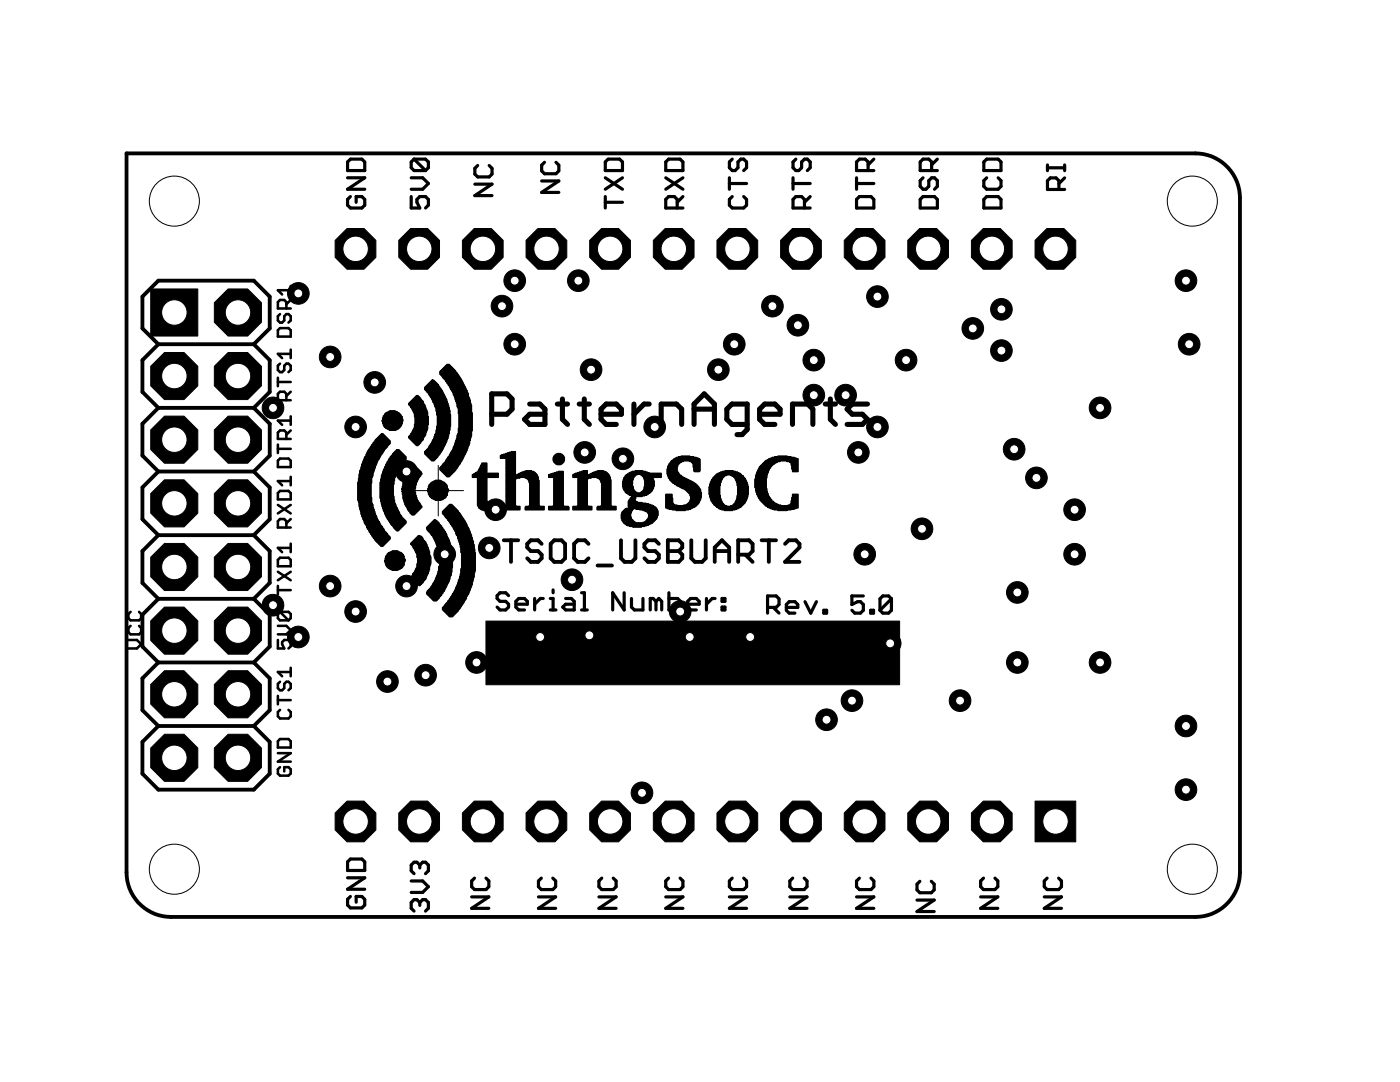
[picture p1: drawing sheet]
<svg xmlns="http://www.w3.org/2000/svg" width="279mm" height="216mm" viewBox="0 0 279 216" stroke-linecap="round" stroke-linejoin="round" font-family="sans-serif">
<g fill="none" stroke="#000" stroke-width=".63">
<path d="M69.4 35.5h3.4l-3.4 2.3h3.4M69.9 31.7h2.3l.6 .6v1.7h-3.4v-1.7zM69.9 39.2l-.5 .6v1.1l.5 .6h2.3l.6-.6v-1.1l-.6-.6h-1.1v1.2M82.1 39.2v2.3h1.7l-.6-1.1v-.6l.6-.6h1.1l.6 .6v1.1l-.6 .6M82.1 35.5h2.2l1.2 1.1-1.2 1.2h-2.2M82.6 31.7l-.5 .6v1.2l.5 .5h2.3M82.6 31.7h2.3l.6 .6v1.2l-.6 .5M82.6 31.7l2.3 2.3M94.8 36.7h3.4l-3.4 2.3h3.4M95.3 33l-.5 .6v1.1l.5 .6h2.3l.6-.6v-1.1l-.6-.6M108.1 36.1h3.4l-3.4 2.3h3.4M108.7 32.4l-.6 .6v1.1l.6 .6h2.3l.5-.6v-1.1l-.5-.6"/>
<path d="M120.8 32.3l.6-.6h2.3l.5 .6v1.7h-3.4zM120.8 39.2v2.3M120.8 35.5l3.4 2.3M124.2 35.5l-3.4 2.3M132.9 32.3l.5-.6h2.3l.6 .6v1.7h-3.4zM132.9 35.5l3.4 2.3M136.3 39.2l-1.2 1.2M136.3 35.5l-3.4 2.3M145.6 35.5v2.3M145.6 36.6h3.4M146.1 39.2l-.5 .6v1.1l.5 .6h2.3l.6-.6v-1.1l-.6-.6M146.1 31.7l-.5 .6v1.2l.5 .5h.6l.6-.5v-1.2l.5-.6h.6l.6 .6v1.2l-.6 .5"/>
<path d="M158.3 36.6h3.4M158.3 35.5v2.3M158.8 31.7l-.5 .6v1.2l.5 .5h.6l.6-.5v-1.2l.5-.6h.6l.6 .6v1.2l-.6 .5M161.7 39.2l-1.2 1.2M170.9 36.6h3.5M170.9 35.5v2.3M171.5 39.2h2.3l.6 .6v1.7h-3.5v-1.7zM173.2 34v-1.7l-.5-.6h-1.2l-.6 .6v1.7h3.5M174.4 31.7l-1.2 1.2M184.2 39.2h2.3l.6 .6v1.7h-3.5v-1.7zM184.2 35.5l-.6 .5v1.2l.6 .6h.6l.6-.6v-1.2l.5-.5h.6l.6 .5v1.2l-.6 .6M185.9 34v-1.7l-.5-.6h-1.2l-.6 .6v1.7h3.5"/>
<path d="M187.1 31.7l-1.2 1.2M196.3 39.8l.6-.6h2.3l.6 .6v1.7h-3.5zM196.3 32.3l.6-.6h2.3l.6 .6v1.7h-3.5zM196.9 35.5l-.6 .5v1.2l.6 .6h2.3l.6-.6v-1.2l-.6-.5M209 32.9v1.2M209 33.5h3.5M211.3 37.8v-1.7l-.5-.6h-1.2l-.6 .6v1.7h3.5M212.5 35.5l-1.2 1.1M212.5 32.9v1.2M120.8 40.4h3.4M135.1 41.5v-1.7l-.5-.6h-1.2l-.5 .6v1.7h3.4M160.5 41.5v-1.7l-.5-.6h-1.2l-.5 .6v1.7h3.4"/>
<path d="M101.5 118.9l-.6-.6h-1.1l-.6 .6v.5l.6 .6h1.1l.6 .6v.5l-.6 .6h-1.1l-.6-.6M106.7 119.4v2.3M108.4 119.4h-.6l-1.1 1.2M109.8 119.4h.6v2.3M110.4 117.7v.6M112.9 119.4h1.1l.6 .6v1.7h-1.7l-.6-.6 .6-.5h1.7M116.1 118.3h.5v3.4M124.6 118.3v3.4l-2.3-3.4v3.4M126 119.4v1.7l.6 .6h1.7v-2.3M130.9 120l-.6-.6h-.5v2.3M130.9 120v1.7M130.9 120l.6-.6 .6 .6v1.7"/>
<path d="M133.5 118.3v3.4h1.7l.6-.6v-1.1l-.6-.6h-1.7M141 119.4v2.3M142.7 119.4h-.6l-1.1 1.2M144.1 119.4h.6v.6h-.6zM172.3 118.9h-2.3v1.7l1.2-.5h.5l.6 .5v1.2l-.6 .5h-1.1l-.6-.5M177.9 119.5l-.6-.6h-1.1l-.6 .6v2.3M177.9 119.5v2.3l-.6 .5h-1.1l-.6-.5M177.9 119.5l-2.3 2.3M103 120.6h2.2v-.6l-.5-.6h-1.2l-.5 .6v1.1l.5 .6h1.2M109.8 121.7h1.2M116.1 121.7h1.1M137.2 120.6h2.3v-.6l-.5-.6h-1.2l-.6 .6v1.1l.6 .6h1.2"/>
<path d="M144.1 121.1h.6v.6h-.6zM153.2 121.2h1.7l.6-.6v-1.1l-.6-.6h-1.7v3.4M154.3 121.2l1.2 1.1M156.9 121.2h2.3v-.6l-.6-.5h-1.1l-.6 .5v1.2l.6 .5h1.1M160.7 120.1l1.1 2.2 1.1-2.2M164.4 121.8h.6v.5h-.6zM173.8 121.8h.5v.5h-.5zM69.4 172l.5-.6h2.3l.6 .6v1.7h-3.4zM69.4 175.2h3.4l-3.4 2.2h3.4M69.9 178.9l-.5 .6v1.1l.5 .6h2.3l.6-.6v-1.1l-.6-.6h-1.1v1.1M82.1 175.8h2.2l1.2 1.1-1.2 1.2h-2.2M83.8 172.6l-.6-.6h-.6l-.5 .6v1.2l.5 .5"/>
<path d="M83.8 172.6v.6M83.8 172.6l.5-.6h.6l.6 .6v1.2l-.6 .5M94.1 179h3.5l-3.5 2.3h3.5M94.7 175.2l-.6 .6v1.1l.6 .6h2.3l.6-.6v-1.1l-.6-.6M107.5 179h3.4l-3.4 2.3h3.4M108 175.2l-.5 .6v1.1l.5 .6h2.3l.6-.6v-1.1l-.6-.6M119.5 179h3.5l-3.5 2.3h3.5M120.1 175.2l-.6 .6v1.1l.6 .6h2.3l.6-.6v-1.1l-.6-.6M132.9 179h3.4l-3.4 2.3h3.4M133.4 175.2l-.5 .6v1.1l.5 .6h2.3l.6-.6v-1.1l-.6-.6M145.6 179h3.4l-3.4 2.3h3.4M146.1 175.2l-.5 .6v1.1l.5 .6h2.3l.6-.6v-1.1l-.6-.6"/>
<path d="M157.6 179h3.5l-3.5 2.3h3.5M158.2 175.2l-.6 .6v1.1l.6 .6h2.3l.6-.6v-1.1l-.6-.6M170.9 179h3.5l-3.5 2.3h3.5M171.5 175.2l-.6 .6v1.1l.6 .6h2.3l.6-.6v-1.1l-.6-.6M183 179.6h3.4l-3.4 2.3h3.4M183.6 175.9l-.6 .5v1.2l.6 .5h2.3l.5-.5v-1.2l-.5-.5M195.7 179h3.4l-3.4 2.3h3.4M196.3 175.2l-.6 .6v1.1l.6 .6h2.3l.5-.6v-1.1l-.5-.6M208.4 179h3.4l-3.4 2.3h3.4M209 175.2l-.6 .6v1.1l.6 .6h2.3l.5-.6v-1.1l-.5-.6M83.8 180.1l-.6-.6h-.6l-.5 .6v1.1l.5 .6M83.8 180.1l.5-.6h.6l.6 .6v1.1l-.6 .6"/>
<path d="M83.8 180.1v.6"/>
</g>
<g fill="#000" stroke="#000" stroke-width=".2">
<path d="M33.5 61.1h2.5v2.5h-2.5zM33.5 73.8h2.5v2.5h-2.5zM46.2 61.1h2.5v2.5h-2.5zM46.2 73.8h2.5v2.5h-2.5zM83.1 78.9h.4v.1h-.4zM83 79h.6v.2h-.6zM82.8 79.2h.9v.1h-.9zM82.7 79.3h1.1v.1h-1.1zM82.4 79.5h1.6v.2h-1.6zM82.6 79.4h1.4v.1h-1.4zM82.3 79.7h1.8v.1h-1.8zM82.2 79.8h2v.1h-2z"/>
<path d="M82.1 79.9h2.2v.2h-2.2zM86.3 75.7l.1 .2zM86.1 75.9h.5v.1h-.5zM86 76h.8v.1h-.8zM85.9 76.1h1v.1h-1zM85.7 76.2h1.3v.2h-1.3zM85.6 76.4h1.5v.1h-1.5zM85.5 76.5h1.8v.1h-1.8zM85.4 76.6h2v.2h-2zM85.1 76.9h2.4v.1h-2.4zM85.2 76.8h2.3v.1h-2.3zM85 77h2.7v.1h-2.7z"/>
<path d="M84.7 77.3h3.1v.1h-3.1zM84.9 77.1h2.9v.2h-2.9zM84.7 77.4h3.2v.1h-3.2zM84.7 77.6h3.3v.2h-3.3zM84.7 77.5h3.3v.1h-3.3zM84.9 77.8h3.3v.1h-3.3zM85.1 78h3.2v.1h-3.2zM85 77.9h3.3v.1h-3.3zM85.2 78.3h3.2v.1h-3.2zM85.2 78.1h3.2v.2h-3.2zM85.5 78.5h3v.2h-3zM85.5 78.4h3v.1h-3z"/>
<path d="M85.6 78.8h3.1v.1h-3.1zM85.6 78.7h3.1v.1h-3.1zM85.9 79h2.9v.2h-2.9zM85.7 78.9h3.1v.1h-3.1zM86 79.3h2.9v.1h-2.9zM85.9 79.2h3v.1h-3zM86.1 79.5h2.9v.2h-2.9zM86.1 79.4h2.9v.1h-2.9zM86.4 79.9h2.8v.2h-2.8zM86.3 79.8h2.9v.1h-2.9zM86.3 79.7h2.9v.1h-2.9zM89.2 72.7h.5v.1h-.5z"/>
<path d="M89 72.8h.8v.1h-.8zM88.9 72.9h1v.2h-1zM88.8 73.1h1.3v.1h-1.3zM88.7 73.2h1.5v.1h-1.5zM88.5 73.3h1.8v.1h-1.8zM88.4 73.4h2v.2h-2zM88.3 73.6h2.3v.1h-2.3zM88.2 73.7h2.5v.1h-2.5zM88 73.8h2.8v.2h-2.8zM87.8 74.1h3.2v.1h-3.2zM87.9 74h3.1v.1h-3.1zM87.8 74.2h3.3v.1h-3.3z"/>
<path d="M87.8 74.3h3.4v.2h-3.4zM87.8 74.6h3.5v.1h-3.5zM87.8 74.5h3.5v.1h-3.5zM87.9 74.7h3.6v.1h-3.6zM88.2 75h3.4v.1h-3.4zM88 74.8h3.6v.2h-3.6zM88.3 75.1h3.4v.1h-3.4zM88.4 75.4h3.4v.1h-3.4zM88.3 75.2h3.5v.2h-3.5zM88.5 75.5h3.5v.1h-3.5zM88.8 75.7h3.3v.2h-3.3zM88.7 75.6h3.4v.1h-3.4z"/>
<path d="M88.9 76h3.3v.1h-3.3zM88.9 75.9h3.3v.1h-3.3zM89.2 76.2h3.2v.2h-3.2zM89 76.1h3.4v.1h-3.4zM89.3 76.5h3.2v.1h-3.2zM89.2 76.4h3.3v.1h-3.3zM89.4 76.8h3.2v.1h-3.2zM89.4 76.6h3.2v.2h-3.2zM89.7 77h3v.1h-3zM89.6 76.9h3.1v.1h-3.1zM89.8 77.3h3.1v.1h-3.1zM89.7 77.1h3.2v.2h-3.2z"/>
<path d="M89.9 77.5h3.1v.1h-3.1zM89.8 77.4h3.2v.1h-3.2zM90.1 77.8h3v.1h-3zM89.9 77.6h3.2v.2h-3.2zM90.3 78.1h2.9v.2h-2.9zM90.2 78h3v.1h-3zM90.2 77.9h3v.1h-3zM90.4 78.4h3v.1h-3zM90.3 78.3h3.1v.1h-3.1zM90.7 79h2.8v.2h-2.8zM90.6 78.9h2.9v.1h-2.9zM90.6 78.8h2.9v.1h-2.9z"/>
<path d="M90.4 78.7h3.1v.1h-3.1zM90.4 78.5h3.1v.2h-3.1zM90.7 79.3h2.9v.1h-2.9zM90.7 79.2h2.9v.1h-2.9zM90.8 79.7h2.9v.1h-2.9zM90.8 79.5h2.9v.2h-2.9zM90.8 79.4h2.9v.1h-2.9zM91 79.9h2.9v.2h-2.9zM91 79.8h2.9v.1h-2.9zM33.5 86.5h2.5v2.5h-2.5zM33.5 99.2h2.5v2.5h-2.5zM46.2 86.5h2.5v2.5h-2.5z"/>
<path d="M46.2 99.2h2.5v2.5h-2.5zM71.4 99.1h2.7v.1h-2.7zM71.4 99h2.7v.1h-2.7zM71.4 98.8h2.7v.2h-2.7zM71.4 98.7h2.7v.1h-2.7zM71.4 98.6h2.7v.1h-2.7zM71.4 98.5h2.7v.1h-2.7zM71.4 98.3h2.7v.2h-2.7zM71.4 98.2h2.7v.1h-2.7zM71.4 98.1h2.7v.1h-2.7zM71.4 98h2.7v.1h-2.7zM71.4 97.8h2.7v.2h-2.7z"/>
<path d="M71.4 97.7h2.7v.1h-2.7zM71.4 97.6h2.7v.1h-2.7zM71.4 97.5h2.7v.1h-2.7zM71.4 97.3h2.7v.2h-2.7zM71.4 97.2h2.7v.1h-2.7zM71.4 97.1h2.7v.1h-2.7zM71.4 96.9h2.7v.2h-2.7zM71.4 96.8h2.7v.1h-2.7zM71.4 96.7h2.7v.1h-2.7zM71.4 96.6h2.7v.1h-2.7zM71.4 96.4h2.7v.2h-2.7zM71.5 100h2.7v.1h-2.7z"/>
<path d="M71.5 99.9h2.7v.1h-2.7zM71.4 99.7h2.8v.2h-2.8zM71.4 99.6h2.8v.1h-2.8zM71.4 99.5h2.8v.1h-2.8zM71.4 99.4h2.8v.1h-2.8zM71.4 99.2h2.8v.2h-2.8zM71.4 96.3h2.8v.1h-2.8zM71.4 96.2h2.8v.1h-2.8zM71.5 96.1h2.7v.1h-2.7zM71.5 95.9h2.7v.2h-2.7zM71.5 95.8h2.7v.1h-2.7zM71.5 95.7h2.7v.1h-2.7z"/>
<path d="M71.5 95.5h2.7v.2h-2.7zM71.5 95.4h2.7v.1h-2.7zM71.6 95.3h2.6v.1h-2.6zM71.6 95.2h2.7v.1h-2.7zM71.6 95h2.7v.2h-2.7zM71.6 94.9h2.8v.1h-2.8zM71.6 94.8h2.8v.1h-2.8zM71.6 94.7h2.8v.1h-2.8zM71.6 94.5h2.8v.2h-2.8zM71.8 94.4h2.6v.1h-2.6zM71.8 94.3h2.8v.1h-2.8zM71.8 94.1h2.8v.2h-2.8z"/>
<path d="M71.8 94h2.8v.1h-2.8zM71.8 93.9h2.9v.1h-2.9zM71.9 93.8h2.8v.1h-2.8zM71.9 93.6h2.8v.2h-2.8zM72 93.5h2.8v.1h-2.8zM72 93.4h2.8v.1h-2.8zM72 93.3h2.8v.1h-2.8zM72 93.1h3v.2h-3zM72.2 93h2.8v.1h-2.8zM72.2 92.9h2.8v.1h-2.8zM72.2 92.8h2.9v.1h-2.9zM72.2 92.6h2.9v.2h-2.9z"/>
<path d="M72.3 92.5h2.9v.1h-2.9zM72.3 92.4h2.9v.1h-2.9zM72.4 92.2h2.8v.2h-2.8zM72.4 92.1h2.9v.1h-2.9zM72.4 92h2.9v.1h-2.9zM72.5 91.9h3v.1h-3zM72.5 91.7h3v.2h-3zM72.7 91.6h2.9v.1h-2.9zM72.7 91.5h3v.1h-3zM72.7 91.4h3v.1h-3zM72.8 91.2h3v.2h-3zM72.8 91.1h3v.1h-3z"/>
<path d="M72.9 91h3.1v.1h-3.1zM73 90.8h3v.2h-3zM73 90.7h3.1v.1h-3.1zM73 90.6h3.2v.1h-3.2zM73.2 90.5h3v.1h-3zM73.2 90.3h3.1v.2h-3.1zM73.3 90.2h3.2v.1h-3.2zM73.3 90.1h3.2v.1h-3.2zM76.1 86.5h.4v.2h-.4zM73.4 90h3.2v.1h-3.2zM76 86.7h.6v.1h-.6zM73.4 89.8h3.3v.2h-3.3z"/>
<path d="M73.6 89.7h3.1v.1h-3.1zM75.8 86.8h.9v.1h-.9zM73.7 89.6h3.2v.1h-3.2zM75.7 86.9h1.2v.1h-1.2zM73.7 89.5h3.3v.1h-3.3zM75.6 87h1.4v.2h-1.4zM73.8 89.3h3.3v.2h-3.3zM75.5 87.2h1.6v.1h-1.6zM73.9 89.2h3.3v.1h-3.3zM75.3 87.3h1.9v.1h-1.9zM73.9 89.1h3.5v.1h-3.5zM74.1 88.9h3.3v.2h-3.3z"/>
<path d="M75.2 87.4h2.2v.1h-2.2zM74.2 88.8h3.3v.1h-3.3zM75.1 87.5h2.4v.2h-2.4zM74.2 88.7h3.4v.1h-3.4zM75 87.7h2.6v.1h-2.6zM74.3 88.6h3.4v.1h-3.4zM74.8 87.8h2.9v.1h-2.9zM74.4 88.4h3.5v.2h-3.5zM74.4 88.3h3.5v.1h-3.5zM74.6 88.2h3.3v.1h-3.3zM74.7 88.1h3.2v.1h-3.2zM74.8 87.9h3.1v.2h-3.1z"/>
<path d="M75.8 98.8h2.7v.2h-2.7zM75.8 98.7h2.7v.1h-2.7zM75.8 98.6h2.7v.1h-2.7zM75.8 98.5h2.7v.1h-2.7zM75.8 98.3h2.7v.2h-2.7zM75.8 98.2h2.7v.1h-2.7zM75.8 98.1h2.7v.1h-2.7zM75.8 98h2.7v.1h-2.7zM75.8 97.8h2.7v.2h-2.7zM75.8 97.7h2.7v.1h-2.7zM75.8 97.6h2.7v.1h-2.7zM75.8 97.5h2.7v.1h-2.7z"/>
<path d="M75.8 97.3h2.7v.2h-2.7zM75.8 97.2h2.7v.1h-2.7zM75.8 97.1h2.7v.1h-2.7zM75.8 96.9h2.7v.2h-2.7zM75.8 96.8h2.7v.1h-2.7zM75.8 96.7h2.7v.1h-2.7zM76 99.6h2.6v.1h-2.6zM76 99.5h2.6v.1h-2.6zM75.8 99.4h2.8v.1h-2.8zM75.8 99.2h2.8v.2h-2.8zM75.8 99.1h2.8v.1h-2.8zM75.8 99h2.8v.1h-2.8z"/>
<path d="M75.8 96.6h2.8v.1h-2.8zM75.8 96.4h2.8v.2h-2.8zM75.8 96.3h2.8v.1h-2.8zM75.8 96.2h2.8v.1h-2.8zM76 96.1h2.6v.1h-2.6zM76 95.9h2.6v.2h-2.6zM76 100h2.8v.1h-2.8zM76 99.9h2.8v.1h-2.8zM76 99.7h2.8v.2h-2.8zM76 95.8h2.8v.1h-2.8zM76 95.7h2.8v.1h-2.8zM76 95.5h2.8v.2h-2.8z"/>
<path d="M76.1 95.4h2.7v.1h-2.7zM76.1 95.3h2.7v.1h-2.7zM76.1 95.2h2.8v.1h-2.8zM76.1 95h2.8v.2h-2.8zM77.7 82h1.2v.1h-1.2zM76.1 94.9h2.9v.1h-2.9zM76.2 94.8h2.8v.1h-2.8zM76.2 94.7h2.8v.1h-2.8zM77.7 85.8h1.3v.1h-1.3zM76.2 94.5h2.9v.2h-2.9zM76.3 94.4h2.8v.1h-2.8zM76.3 94.3h3v.1h-3z"/>
<path d="M76.3 94.1h3v.2h-3zM77.5 85.6h1.8v.2h-1.8zM77.5 82.1h1.8v.1h-1.8zM76.5 94h2.9v.1h-2.9zM76.5 93.9h2.9v.1h-2.9zM76.5 93.8h2.9v.1h-2.9zM77.2 82.2h2.2v.1h-2.2zM76.6 93.6h2.9v.2h-2.9zM77.2 85.5h2.3v.1h-2.3zM76.6 93.5h3.1v.1h-3.1zM76.7 93.4h3v.1h-3zM79.1 89.7h.6v.1h-.6z"/>
<path d="M77 85.4h2.7v.1h-2.7zM77 82.3h2.7v.2h-2.7zM76.7 93.3h3.1v.1h-3.1zM76.7 93.1h3.1v.2h-3.1zM79 89.8h.8v.2h-.8zM76.9 85.3h2.9v.1h-2.9zM76.9 82.5h2.9v.1h-2.9zM76.9 93h3v.1h-3zM77 92.9h2.9v.1h-2.9zM78.9 90h1v.1h-1zM76.7 85.1h3.2v.2h-3.2zM76.7 82.6h3.2v.1h-3.2z"/>
<path d="M77 92.8h3v.1h-3zM78.8 90.1h1.2v.1h-1.2zM76.6 85h3.4v.1h-3.4zM76.6 84.9h3.4v.1h-3.4zM76.6 82.8h3.4v.2h-3.4zM76.7 82.7h3.3v.1h-3.3zM77 92.6h3.2v.2h-3.2zM77.1 92.5h3.1v.1h-3.1zM78.6 90.2h1.6v.1h-1.6zM76.5 84.8h3.7v.1h-3.7zM76.5 84.6h3.7v.2h-3.7zM76.5 83h3.7v.1h-3.7z"/>
<path d="M77.1 92.4h3.2v.1h-3.2zM78.5 90.3h1.8v.2h-1.8zM76.5 84.5h3.8v.1h-3.8zM76.3 84.4h4v.1h-4zM76.3 84.2h4v.2h-4zM76.3 84.1h4v.1h-4zM76.3 83.5h4v.1h-4zM76.3 83.4h4v.1h-4zM76.5 83.2h3.8v.2h-3.8zM76.5 83.1h3.8v.1h-3.8zM77.2 92.2h3.2v.2h-3.2zM78.4 90.5h2v.1h-2z"/>
<path d="M76.2 84h4.2v.1h-4.2zM76.2 83.9h4.2v.1h-4.2zM76.3 83.7h4.1v.2h-4.1zM76.3 83.6h4.1v.1h-4.1zM77.2 92.1h3.3v.1h-3.3zM78.4 90.6h2.1v.1h-2.1zM77.4 92h3.3v.1h-3.3zM78.3 90.7h2.4v.1h-2.4zM77.5 91.9h3.3v.1h-3.3zM78.1 90.8h2.7v.2h-2.7zM77.5 91.7h3.4v.2h-3.4zM78 91h2.9v.1h-2.9z"/>
<path d="M77.6 91.6h3.4v.1h-3.4zM77.6 91.5h3.4v.1h-3.4zM77.7 91.4h3.3v.1h-3.3zM77.9 91.2h3.1v.2h-3.1zM77.9 91.1h3.1v.1h-3.1zM80.3 98.1h2.5v.1h-2.5zM80.2 98h2.6v.1h-2.6zM80.3 97.8h2.5v.2h-2.5zM80.3 97.7h2.5v.1h-2.5zM80.2 97.6h2.6v.1h-2.6zM80.2 97.5h2.6v.1h-2.6zM82.2 92.9h.6v.1h-.6z"/>
<path d="M80.4 98.7h2.6v.1h-2.6zM80.3 98.6h2.7v.1h-2.7zM80.3 98.5h2.7v.1h-2.7zM80.3 98.3h2.7v.2h-2.7zM80.3 98.2h2.7v.1h-2.7zM80.3 97.3h2.7v.2h-2.7zM80.3 97.2h2.7v.1h-2.7zM80.3 97.1h2.7v.1h-2.7zM80.3 96.9h2.7v.2h-2.7zM80.4 96.8h2.6v.1h-2.6zM82.1 93h.9v.1h-.9zM80.4 99.1h2.7v.1h-2.7z"/>
<path d="M80.4 99h2.7v.1h-2.7zM80.4 98.8h2.7v.2h-2.7zM80.4 96.7h2.7v.1h-2.7zM80.4 96.6h2.7v.1h-2.7zM80.4 96.4h2.7v.2h-2.7zM80.4 96.3h2.7v.1h-2.7zM81.9 93.1h1.2v.2h-1.2zM80.4 99.5h2.8v.1h-2.8zM80.4 99.4h2.8v.1h-2.8zM80.4 99.2h2.8v.2h-2.8zM80.4 96.2h2.8v.1h-2.8zM80.4 96.1h2.8v.1h-2.8z"/>
<path d="M81.8 93.3h1.4v.1h-1.4zM80.5 99.7h2.8v.2h-2.8zM80.5 99.6h2.8v.1h-2.8zM80.5 95.9h2.8v.2h-2.8zM80.5 95.8h2.8v.1h-2.8zM81.8 93.4h1.5v.1h-1.5zM80.7 100h2.8v.1h-2.8zM80.5 99.9h3v.1h-3zM80.5 95.7h3v.1h-3zM80.7 95.5h2.8v.2h-2.8zM81.7 93.5h1.8v.1h-1.8zM83.1 88.8h.4v.1h-.4z"/>
<path d="M80.7 95.4h2.9v.1h-2.9zM80.7 95.3h2.9v.1h-2.9zM81.6 93.6h2v.2h-2zM83 88.7h.6v.1h-.6zM80.8 95.2h2.9v.1h-2.9zM81.4 93.8h2.3v.1h-2.3zM82.8 88.6h.9v.1h-.9zM80.8 95h3v.2h-3zM81.4 93.9h2.4v.1h-2.4zM82.7 88.4h1.1v.2h-1.1zM80.8 94.9h3.2v.1h-3.2zM80.9 94.8h3.1v.1h-3.1z"/>
<path d="M81.3 94h2.7v.1h-2.7zM82.6 88.3h1.4v.1h-1.4zM82.4 88.2h1.6v.1h-1.6zM80.9 94.7h3.2v.1h-3.2zM81.2 94.3h2.9v.1h-2.9zM81.3 94.1h2.8v.2h-2.8zM82.3 88.1h1.8v.1h-1.8zM81 94.5h3.2v.2h-3.2zM81 94.4h3.2v.1h-3.2zM82.2 87.9h2v.2h-2zM82.1 87.8h2.2v.1h-2.2zM81.9 87.7h2.6v.1h-2.6z"/>
<path d="M81.8 87.5h2.7v.2h-2.7zM81.7 87.4h2.8v.1h-2.8zM81.7 80.3h2.8v.1h-2.8zM81.8 80.2h2.7v.1h-2.7zM81.9 80.1h2.6v.1h-2.6zM81.6 87.3h3v.1h-3zM81.6 87.2h3v.1h-3zM81.6 80.6h3v.1h-3zM81.6 80.4h3v.2h-3zM81.6 87h3.1v.2h-3.1zM81.6 80.7h3.1v.1h-3.1zM81.7 86.9h3.2v.1h-3.2z"/>
<path d="M81.8 86.8h3.1v.1h-3.1zM81.9 81.1h3v.1h-3zM81.8 80.9h3.1v.2h-3.1zM81.7 80.8h3.2v.1h-3.2zM81.9 86.7h3.1v.1h-3.1zM81.9 86.5h3.1v.2h-3.1zM82.1 86.4h2.9v.1h-2.9zM82.2 86.3h2.8v.1h-2.8zM82.2 81.4h2.8v.2h-2.8zM82.1 81.3h2.9v.1h-2.9zM81.9 81.2h3.1v.1h-3.1zM82.2 86.1h2.9v.2h-2.9z"/>
<path d="M82.3 86h2.8v.1h-2.8zM82.3 81.7h2.8v.1h-2.8zM82.2 81.6h2.9v.1h-2.9zM82.3 85.9h2.9v.1h-2.9zM82.4 85.8h2.8v.1h-2.8zM82.4 85.6h2.8v.2h-2.8zM82.4 82.1h2.8v.1h-2.8zM82.4 82h2.8v.1h-2.8zM82.3 81.8h2.9v.2h-2.9zM82.6 85.5h2.8v.1h-2.8zM82.6 85.4h2.8v.1h-2.8zM82.7 85.3h2.7v.1h-2.7z"/>
<path d="M82.7 85.1h2.7v.2h-2.7zM82.7 85h2.7v.1h-2.7zM82.7 84.9h2.7v.1h-2.7zM82.7 84.8h2.7v.1h-2.7zM82.7 83h2.7v.1h-2.7zM82.7 82.8h2.7v.2h-2.7zM82.7 82.7h2.7v.1h-2.7zM82.7 82.6h2.7v.1h-2.7zM82.7 82.5h2.7v.1h-2.7zM82.6 82.3h2.8v.2h-2.8zM82.6 82.2h2.8v.1h-2.8zM82.7 84.6h2.8v.2h-2.8z"/>
<path d="M82.8 84.5h2.7v.1h-2.7zM82.8 84.4h2.7v.1h-2.7zM82.8 84.2h2.7v.2h-2.7zM82.8 84.1h2.7v.1h-2.7zM82.8 84h2.7v.1h-2.7zM82.8 83.9h2.7v.1h-2.7zM82.8 83.7h2.7v.2h-2.7zM82.8 83.6h2.7v.1h-2.7zM82.8 83.5h2.7v.1h-2.7zM82.8 83.4h2.7v.1h-2.7zM82.8 83.2h2.7v.2h-2.7zM82.7 83.1h2.8v.1h-2.8z"/>
<path d="M86.1 91.9h.5v.1h-.5zM86 91.7h.8v.2h-.8zM85.9 91.6h1v.1h-1zM85.7 91.5h1.3v.1h-1.3zM85.6 91.4h1.5v.1h-1.5zM85.5 91.2h1.8v.2h-1.8zM85.4 91.1h2v.1h-2zM85.2 91h2.2v.1h-2.2zM85.1 90.8h2.4v.2h-2.4zM85 90.7h2.7v.1h-2.7zM84.9 90.6h2.9v.1h-2.9zM84.7 90.5h3.1v.1h-3.1z"/>
<path d="M86.9 95.8h1v.1h-1zM84.7 90.3h3.2v.2h-3.2zM86.9 99.7h1.1v.2h-1.1zM84.7 90.2h3.3v.1h-3.3zM84.7 90.1h3.3v.1h-3.3zM86.6 95.9h1.6v.2h-1.6zM84.9 90h3.3v.1h-3.3zM85 89.8h3.3v.2h-3.3zM85.1 89.7h3.2v.1h-3.2zM86.6 99.6h1.8v.1h-1.8zM86.4 96.1h2v.1h-2zM85.2 89.6h3.2v.1h-3.2z"/>
<path d="M85.4 89.5h3v.1h-3zM86.4 99.5h2.1v.1h-2.1zM85.5 89.3h3v.2h-3zM85.5 89.2h3v.1h-3zM86.1 96.2h2.6v.1h-2.6zM85.6 89.1h3.1v.1h-3.1zM85.6 88.9h3.1v.2h-3.1zM86.1 99.4h2.7v.1h-2.7zM86 96.3h2.8v.1h-2.8zM85.7 88.8h3.1v.1h-3.1zM85.9 88.7h2.9v.1h-2.9zM86 99.2h2.9v.2h-2.9z"/>
<path d="M85.9 96.4h3v.2h-3zM85.9 88.6h3v.1h-3zM86 88.4h2.9v.2h-2.9zM85.9 99.1h3.1v.1h-3.1zM85.7 99h3.3v.1h-3.3zM85.7 96.6h3.3v.1h-3.3zM86.1 88.3h2.9v.1h-2.9zM86.1 88.2h2.9v.1h-2.9zM85.7 98.8h3.5v.2h-3.5zM85.6 96.8h3.6v.1h-3.6zM85.6 96.7h3.6v.1h-3.6zM86.3 88.1h2.9v.1h-2.9z"/>
<path d="M86.3 87.9h2.9v.2h-2.9zM86.4 87.8h2.8v.1h-2.8zM85.6 98.7h3.7v.1h-3.7zM85.5 98.6h3.8v.1h-3.8zM85.5 98.5h3.8v.1h-3.8zM85.5 98.3h3.8v.2h-3.8zM85.5 98.2h3.8v.1h-3.8zM85.5 97.3h3.8v.2h-3.8zM85.5 97.2h3.8v.1h-3.8zM85.5 97.1h3.8v.1h-3.8zM85.5 96.9h3.8v.2h-3.8zM86.4 87.7h2.9v.1h-2.9z"/>
<path d="M86.5 87.5h2.8v.2h-2.8zM86.5 80.3h2.8v.1h-2.8zM86.4 80.2h2.9v.1h-2.9zM86.4 80.1h2.9v.1h-2.9zM85.4 98.1h4v.1h-4zM85.4 98h4v.1h-4zM85.4 97.6h4v.1h-4zM85.4 97.5h4v.1h-4zM86.5 87.4h2.9v.1h-2.9zM86.6 87.3h2.8v.1h-2.8zM86.6 87.2h2.8v.1h-2.8zM86.6 87h2.8v.2h-2.8z"/>
<path d="M86.6 80.7h2.8v.1h-2.8zM86.6 80.6h2.8v.1h-2.8zM86.6 80.4h2.8v.2h-2.8zM85.4 97.8h4.2v.2h-4.2zM85.4 97.7h4.2v.1h-4.2zM86.8 86.9h2.8v.1h-2.8zM86.8 86.8h2.8v.1h-2.8zM86.8 86.7h2.8v.1h-2.8zM86.9 86.5h2.7v.2h-2.7zM86.9 81.2h2.7v.1h-2.7zM86.8 81.1h2.8v.1h-2.8zM86.8 80.9h2.8v.2h-2.8z"/>
<path d="M86.8 80.8h2.8v.1h-2.8zM89.2 95h.5v.2h-.5zM86.9 86.4h2.8v.1h-2.8zM87 86.3h2.7v.1h-2.7zM87 86.1h2.7v.2h-2.7zM87 86h2.7v.1h-2.7zM87 85.9h2.7v.1h-2.7zM87 81.7h2.7v.1h-2.7zM87 81.6h2.7v.1h-2.7zM87 81.4h2.7v.2h-2.7zM86.9 81.3h2.8v.1h-2.8zM89 94.9h.8v.1h-.8z"/>
<path d="M87 85.8h2.8v.1h-2.8zM87.1 85.6h2.7v.2h-2.7zM87.1 85.5h2.7v.1h-2.7zM87.1 85.4h2.7v.1h-2.7zM87.1 85.3h2.7v.1h-2.7zM87.1 85.1h2.7v.2h-2.7zM87.1 82.6h2.7v.1h-2.7zM87.1 82.5h2.7v.1h-2.7zM87.1 82.3h2.7v.2h-2.7zM87.1 82.2h2.7v.1h-2.7zM87.1 82.1h2.7v.1h-2.7zM87 82h2.8v.1h-2.8z"/>
<path d="M87 81.8h2.8v.2h-2.8zM88.9 94.8h1v.1h-1zM87.1 85h2.8v.1h-2.8zM87.3 84.9h2.6v.1h-2.6zM87.3 84.8h2.6v.1h-2.6zM87.3 84.6h2.6v.2h-2.6zM87.3 84.5h2.6v.1h-2.6zM87.3 84.4h2.6v.1h-2.6zM87.3 84.2h2.6v.2h-2.6zM87.3 84.1h2.6v.1h-2.6zM87.3 84h2.6v.1h-2.6zM87.3 83.9h2.6v.1h-2.6z"/>
<path d="M87.3 83.7h2.6v.2h-2.6zM87.3 83.6h2.6v.1h-2.6zM87.3 83.5h2.6v.1h-2.6zM87.3 83.4h2.6v.1h-2.6zM87.3 83.2h2.6v.2h-2.6zM87.3 83.1h2.6v.1h-2.6zM87.3 83h2.6v.1h-2.6zM87.3 82.8h2.6v.2h-2.6zM87.1 82.7h2.8v.1h-2.8zM88.8 94.7h1.3v.1h-1.3zM88.7 94.5h1.5v.2h-1.5zM88.5 94.4h1.8v.1h-1.8z"/>
<path d="M88.4 94.3h2v.1h-2zM88.3 94.1h2.3v.2h-2.3zM88.2 94h2.5v.1h-2.5zM88 93.9h2.8v.1h-2.8zM87.9 93.8h3.1v.1h-3.1zM87.8 93.6h3.2v.2h-3.2zM87.8 93.5h3.3v.1h-3.3zM87.8 93.4h3.4v.1h-3.4zM87.8 93.3h3.5v.1h-3.5zM87.9 93.1h3.4v.2h-3.4zM88 93h3.5v.1h-3.5zM88.2 92.9h3.3v.1h-3.3z"/>
<path d="M88.3 92.8h3.3v.1h-3.3zM88.3 92.6h3.4v.2h-3.4zM88.4 92.5h3.4v.1h-3.4zM88.5 92.4h3.3v.1h-3.3zM88.7 92.2h3.3v.2h-3.3zM88.8 92.1h3.2v.1h-3.2zM88.9 92h3.2v.1h-3.2zM88.9 91.9h3.3v.1h-3.3zM89 91.7h3.2v.2h-3.2zM89 91.6h3.4v.1h-3.4zM89.2 91.5h3.2v.1h-3.2zM89.3 91.4h3.2v.1h-3.2z"/>
<path d="M89.3 91.2h3.2v.2h-3.2zM89.4 91.1h3.2v.1h-3.2zM89.6 91h3v.1h-3zM89.7 90.8h3v.2h-3zM89.7 90.7h3v.1h-3zM89.8 90.6h3.1v.1h-3.1zM89.8 90.5h3.1v.1h-3.1zM89.9 90.3h3.1v.2h-3.1zM89.9 90.2h3.1v.1h-3.1zM90.1 90.1h3v.1h-3zM90.2 90h2.9v.1h-2.9zM90.2 89.8h3v.2h-3z"/>
<path d="M90.3 89.7h2.9v.1h-2.9zM90.3 89.6h2.9v.1h-2.9zM90.4 89.5h3v.1h-3zM90.4 89.3h3v.2h-3zM90.4 89.2h3v.1h-3zM90.6 89.1h2.9v.1h-2.9zM90.6 88.9h2.9v.2h-2.9zM90.7 88.8h2.9v.1h-2.9zM90.7 88.7h2.9v.1h-2.9zM90.7 88.6h2.9v.1h-2.9zM90.8 88.4h2.9v.2h-2.9zM90.8 88.3h2.9v.1h-2.9z"/>
<path d="M90.8 88.2h2.9v.1h-2.9zM91 88.1h2.7v.1h-2.7zM91 87.9h2.7v.2h-2.7zM91 87.8h2.9v.1h-2.9zM91.1 87.7h2.8v.1h-2.8zM91.1 87.5h2.8v.2h-2.8zM91.1 87.4h2.8v.1h-2.8zM91.1 80.3h2.8v.1h-2.8zM91.1 80.2h2.8v.1h-2.8zM91 80.1h2.9v.1h-2.9zM91.2 87.3h2.8v.1h-2.8zM91.2 87.2h2.8v.1h-2.8z"/>
<path d="M91.2 87h2.8v.2h-2.8zM91.2 80.7h2.8v.1h-2.8zM91.2 80.6h2.8v.1h-2.8zM91.1 80.4h2.9v.2h-2.9zM91.2 86.9h2.9v.1h-2.9zM91.2 86.8h2.9v.1h-2.9zM91.3 86.7h2.8v.1h-2.8zM91.3 86.5h2.8v.2h-2.8zM91.5 86.4h2.6v.1h-2.6zM91.5 86.3h2.6v.1h-2.6zM91.5 86.1h2.6v.2h-2.6zM91.5 86h2.6v.1h-2.6z"/>
<path d="M91.5 82.2h2.6v.1h-2.6zM91.5 82.1h2.6v.1h-2.6zM91.5 82h2.6v.1h-2.6zM91.5 81.8h2.6v.2h-2.6zM91.5 81.7h2.6v.1h-2.6zM91.5 81.6h2.6v.1h-2.6zM91.5 81.4h2.6v.2h-2.6zM91.3 81.3h2.8v.1h-2.8zM91.3 81.2h2.8v.1h-2.8zM91.2 81.1h2.9v.1h-2.9zM91.2 80.9h2.9v.2h-2.9zM91.2 80.8h2.9v.1h-2.9z"/>
<path d="M91.5 85.9h2.8v.1h-2.8zM91.5 85.8h2.8v.1h-2.8zM91.5 85.6h2.8v.2h-2.8zM91.5 85.5h2.8v.1h-2.8zM91.5 85.4h2.8v.1h-2.8zM91.6 85.3h2.7v.1h-2.7zM91.6 85.1h2.7v.2h-2.7zM91.6 85h2.7v.1h-2.7zM91.6 84.9h2.7v.1h-2.7zM91.6 84.8h2.7v.1h-2.7zM91.6 84.6h2.7v.2h-2.7zM91.6 84.5h2.7v.1h-2.7z"/>
<path d="M91.6 84.4h2.7v.1h-2.7zM91.6 84.2h2.7v.2h-2.7zM91.6 84.1h2.7v.1h-2.7zM91.6 84h2.7v.1h-2.7zM91.6 83.9h2.7v.1h-2.7zM91.6 83.7h2.7v.2h-2.7zM91.6 83.6h2.7v.1h-2.7zM91.6 83.5h2.7v.1h-2.7zM91.6 83.4h2.7v.1h-2.7zM91.6 83.2h2.7v.2h-2.7zM91.6 83.1h2.7v.1h-2.7zM91.6 83h2.7v.1h-2.7z"/>
<path d="M91.6 82.8h2.7v.2h-2.7zM91.6 82.7h2.7v.1h-2.7zM91.6 82.6h2.7v.1h-2.7zM91.5 82.5h2.8v.1h-2.8zM91.5 82.3h2.8v.2h-2.8zM95.3 99.9h1.9v.1h-1.9zM95.3 99.7h1.9v.2h-1.9zM95.3 99.6h1.9v.1h-1.9zM95.3 99.5h1.9v.1h-1.9zM95.3 99.4h1.9v.1h-1.9zM95.3 99.2h1.9v.2h-1.9zM95.3 99.1h1.9v.1h-1.9z"/>
<path d="M95.3 99h1.9v.1h-1.9zM95.3 98.8h1.9v.2h-1.9zM95.3 98.7h1.9v.1h-1.9zM95.3 98.6h1.9v.1h-1.9zM95.3 98.5h1.9v.1h-1.9zM95.3 98.3h1.9v.2h-1.9zM95.3 98.2h1.9v.1h-1.9zM95.3 98.1h1.9v.1h-1.9zM95.3 98h1.9v.1h-1.9zM95.3 97.8h1.9v.2h-1.9zM95.3 97.7h1.9v.1h-1.9zM95.3 97.6h1.9v.1h-1.9z"/>
<path d="M95.3 97.5h1.9v.1h-1.9zM95.3 97.3h1.9v.2h-1.9zM95.3 97.2h1.9v.1h-1.9zM95.3 97.1h1.9v.1h-1.9zM95.3 96.9h1.9v.2h-1.9zM95.3 96.8h1.9v.1h-1.9zM95.3 96.7h1.9v.1h-1.9zM95.3 96.6h1.9v.1h-1.9zM95.3 96.4h1.9v.2h-1.9zM95.3 96.3h1.9v.1h-1.9zM95.3 96.2h1.9v.1h-1.9zM95.3 96.1h1.9v.1h-1.9z"/>
<path d="M95.3 95.9h1.9v.2h-1.9zM95.3 95.8h1.9v.1h-1.9zM95.3 95.7h1.9v.1h-1.9zM95.3 95.5h1.9v.2h-1.9zM95.3 95.4h1.9v.1h-1.9zM95.3 95.3h1.9v.1h-1.9zM94.9 94.3h2.3v.1h-2.3zM95.1 94.1h2.1v.2h-2.1zM95.4 94h1.8v.1h-1.8zM95.4 93.9h1.8v.1h-1.8zM95.5 93.8h1.7v.1h-1.7zM95.5 93.6h1.7v.2h-1.7z"/>
<path d="M95.7 93.5h1.5v.1h-1.5zM95.7 93.4h1.5v.1h-1.5zM95.8 93.3h1.4v.1h-1.4zM95.8 93.1h1.4v.2h-1.4zM95.9 93h1.3v.1h-1.3zM95.9 92.9h1.3v.1h-1.3zM96 92.8h1.2v.1h-1.2zM96 92.6h1.2v.2h-1.2zM96.2 92.5h1v.1h-1zM96.2 92.4h1v.1h-1zM95.3 100h2v.1h-2zM94.3 95.2h5.2v.1h-5.2z"/>
<path d="M94.3 95h5.2v.2h-5.2zM94.3 94.9h5.2v.1h-5.2zM94.3 94.8h5.2v.1h-5.2zM94.3 94.7h5.2v.1h-5.2zM94.5 94.5h5v.2h-5zM94.8 94.4h4.7v.1h-4.7zM101 100h1.9v.1h-1.9zM101 99.9h1.9v.1h-1.9zM101 99.7h1.9v.2h-1.9zM101 99.6h1.9v.1h-1.9zM101 99.5h1.9v.1h-1.9zM101 99.4h1.9v.1h-1.9z"/>
<path d="M101 99.2h1.9v.2h-1.9zM101 99.1h1.9v.1h-1.9zM101 99h1.9v.1h-1.9zM101 98.8h1.9v.2h-1.9zM101 98.7h1.9v.1h-1.9zM101 98.6h1.9v.1h-1.9zM101 98.5h1.9v.1h-1.9zM101 98.3h1.9v.2h-1.9zM101 98.2h1.9v.1h-1.9zM101 98.1h1.9v.1h-1.9zM101 98h1.9v.1h-1.9zM101 97.8h1.9v.2h-1.9z"/>
<path d="M101 97.7h1.9v.1h-1.9zM101 97.6h1.9v.1h-1.9zM101 97.5h1.9v.1h-1.9zM101 97.3h1.9v.2h-1.9zM101 97.2h1.9v.1h-1.9zM101 97.1h1.9v.1h-1.9zM101 96.9h1.9v.2h-1.9zM101 96.8h1.9v.1h-1.9zM101 96.7h1.9v.1h-1.9zM101 96.6h1.9v.1h-1.9zM101 96.4h1.9v.2h-1.9zM101 96.3h1.9v.1h-1.9z"/>
<path d="M101 96.2h1.9v.1h-1.9zM101 96.1h1.9v.1h-1.9zM101 95.9h1.9v.2h-1.9zM101 95.8h1.9v.1h-1.9zM101 95.7h1.9v.1h-1.9zM101 95.5h1.9v.2h-1.9zM101 94.7h1.9v.1h-1.9zM101 94.5h1.9v.2h-1.9zM101 94.4h1.9v.1h-1.9zM101 94.3h1.9v.1h-1.9zM101 94.1h1.9v.2h-1.9zM101 94h1.9v.1h-1.9z"/>
<path d="M101 93.9h1.9v.1h-1.9zM101 93.8h1.9v.1h-1.9zM101 93.6h1.9v.2h-1.9zM101 93.5h1.9v.1h-1.9zM101 93.4h1.9v.1h-1.9zM101 93.3h1.9v.1h-1.9zM101 93.1h1.9v.2h-1.9zM101 93h1.9v.1h-1.9zM101 92.9h1.9v.1h-1.9zM101 92.8h1.9v.1h-1.9zM101 92.6h1.9v.2h-1.9zM101 92.5h1.9v.1h-1.9z"/>
<path d="M101 92.4h1.9v.1h-1.9zM101 92.2h1.9v.2h-1.9zM101 92.1h1.9v.1h-1.9zM101 92h1.9v.1h-1.9zM101 91.9h1.9v.1h-1.9zM101 91.7h1.9v.2h-1.9zM101 91.6h1.9v.1h-1.9zM101 91.5h1.9v.1h-1.9zM99.8 91.4h3.1v.1h-3.1zM99.8 91.2h3.1v.2h-3.1zM99.8 91.1h3.1v.1h-3.1zM99.8 91h3.1v.1h-3.1z"/>
<path d="M99.8 90.8h3.1v.2h-3.1zM100.1 90.7h2.8v.1h-2.8zM100.5 90.6h2.4v.1h-2.4zM100.9 90.5h2v.1h-2zM101.2 90.3h1.7v.2h-1.7zM101.6 90.2h1.3v.1h-1.3zM102 90.1h.9v.1h-.9zM101 95.4h2.1v.1h-2.1zM101 95.3h2.8v.1h-2.8zM104.9 93.9h1.2v.1h-1.2zM104.5 94h1.9v.1h-1.9zM104.2 94.1h2.5v.2h-2.5z"/>
<path d="M103.9 94.3h2.9v.1h-2.9zM103.7 94.4h3.3v.1h-3.3zM103.4 94.5h3.7v.2h-3.7zM101 94.8h6.2v.1h-6.2zM103.1 94.7h4.1v.1h-4.1zM101 95h6.3v.2h-6.3zM101 94.9h6.3v.1h-6.3zM105.4 95.7h2.1v.1h-2.1zM105.3 95.5h2.2v.2h-2.2zM105.1 95.4h2.4v.1h-2.4zM104.8 95.3h2.7v.1h-2.7zM101 95.2h6.5v.1h-6.5z"/>
<path d="M105.7 100h1.9v.1h-1.9zM105.7 99.9h1.9v.1h-1.9zM105.7 99.7h1.9v.2h-1.9zM105.7 99.6h1.9v.1h-1.9zM105.7 99.5h1.9v.1h-1.9zM105.7 99.4h1.9v.1h-1.9zM105.7 99.2h1.9v.2h-1.9zM105.7 99.1h1.9v.1h-1.9zM105.7 99h1.9v.1h-1.9zM105.7 98.8h1.9v.2h-1.9zM105.7 98.7h1.9v.1h-1.9zM105.7 98.6h1.9v.1h-1.9z"/>
<path d="M105.7 98.5h1.9v.1h-1.9zM105.7 98.3h1.9v.2h-1.9zM105.7 98.2h1.9v.1h-1.9zM105.7 98.1h1.9v.1h-1.9zM105.7 98h1.9v.1h-1.9zM105.7 97.8h1.9v.2h-1.9zM105.7 97.7h1.9v.1h-1.9zM105.7 97.6h1.9v.1h-1.9zM105.7 97.5h1.9v.1h-1.9zM105.7 97.3h1.9v.2h-1.9zM105.7 97.2h1.9v.1h-1.9zM105.7 97.1h1.9v.1h-1.9z"/>
<path d="M105.7 96.9h1.9v.2h-1.9zM105.7 96.8h1.9v.1h-1.9zM105.7 96.7h1.9v.1h-1.9zM105.7 96.6h1.9v.1h-1.9zM105.7 96.4h1.9v.2h-1.9zM105.7 96.3h1.9v.1h-1.9zM105.6 96.2h2v.1h-2zM105.6 96.1h2v.1h-2zM105.6 95.9h2v.2h-2zM105.4 95.8h2.2v.1h-2.2zM111.1 92.6h.8v.2h-.8zM111.1 90.5h.8v.1h-.8z"/>
<path d="M110.9 92.5h1.3v.1h-1.3zM110.9 90.6h1.3v.1h-1.3zM110.8 92.4h1.5v.1h-1.5zM110.8 90.7h1.5v.1h-1.5zM110.5 100h1.9v.1h-1.9zM110.5 99.9h1.9v.1h-1.9zM110.5 99.7h1.9v.2h-1.9zM110.5 99.6h1.9v.1h-1.9zM110.5 99.5h1.9v.1h-1.9zM110.5 99.4h1.9v.1h-1.9zM110.5 99.2h1.9v.2h-1.9zM110.5 99.1h1.9v.1h-1.9z"/>
<path d="M110.5 99h1.9v.1h-1.9zM110.5 98.8h1.9v.2h-1.9zM110.5 98.7h1.9v.1h-1.9zM110.5 98.6h1.9v.1h-1.9zM110.5 98.5h1.9v.1h-1.9zM110.5 98.3h1.9v.2h-1.9zM110.5 98.2h1.9v.1h-1.9zM110.5 98.1h1.9v.1h-1.9zM110.5 98h1.9v.1h-1.9zM110.5 97.8h1.9v.2h-1.9zM110.5 97.7h1.9v.1h-1.9zM110.5 97.6h1.9v.1h-1.9z"/>
<path d="M110.5 97.5h1.9v.1h-1.9zM110.5 97.3h1.9v.2h-1.9zM110.5 97.2h1.9v.1h-1.9zM110.5 97.1h1.9v.1h-1.9zM110.5 96.9h1.9v.2h-1.9zM110.5 96.8h1.9v.1h-1.9zM110.5 96.7h1.9v.1h-1.9zM110.5 96.6h1.9v.1h-1.9zM110.5 96.4h1.9v.2h-1.9zM110.5 96.3h1.9v.1h-1.9zM110.5 96.2h1.9v.1h-1.9zM110.5 96.1h1.9v.1h-1.9z"/>
<path d="M110.5 95.9h1.9v.2h-1.9zM110.5 95.8h1.9v.1h-1.9zM110.5 95.7h1.9v.1h-1.9zM110.5 95.5h1.9v.2h-1.9zM110.5 95.4h1.9v.1h-1.9zM110.5 95.3h1.9v.1h-1.9zM109.5 95.2h2.9v.1h-2.9zM109.5 95h2.9v.2h-2.9zM109.5 94.9h2.9v.1h-2.9zM109.5 94.8h2.9v.1h-2.9zM109.5 94.7h2.9v.1h-2.9zM109.9 94.5h2.5v.2h-2.5z"/>
<path d="M110.3 94.4h2.1v.1h-2.1zM110.6 94.3h1.8v.1h-1.8zM111 94.1h1.4v.2h-1.4zM111.4 94h1v.1h-1zM110.6 92.2h1.8v.2h-1.8zM110.6 90.8h1.8v.2h-1.8zM110.5 92.1h2v.1h-2zM110.5 92h2v.1h-2zM110.5 91.1h2v.1h-2zM110.5 91h2v.1h-2zM110.4 91.9h2.3v.1h-2.3zM110.4 91.7h2.3v.2h-2.3z"/>
<path d="M110.4 91.6h2.3v.1h-2.3zM110.4 91.5h2.3v.1h-2.3zM110.4 91.4h2.3v.1h-2.3zM110.4 91.2h2.3v.2h-2.3zM115.3 100h1.9v.1h-1.9zM115.3 99.9h1.9v.1h-1.9zM115.3 99.7h1.9v.2h-1.9zM115.3 99.6h1.9v.1h-1.9zM115.3 99.5h1.9v.1h-1.9zM115.3 99.4h1.9v.1h-1.9zM115.3 99.2h1.9v.2h-1.9zM115.3 99.1h1.9v.1h-1.9z"/>
<path d="M115.3 99h1.9v.1h-1.9zM115.3 98.8h1.9v.2h-1.9zM115.3 98.7h1.9v.1h-1.9zM115.3 98.6h1.9v.1h-1.9zM115.3 98.5h1.9v.1h-1.9zM115.3 98.3h1.9v.2h-1.9zM115.3 98.2h1.9v.1h-1.9zM115.3 98.1h1.9v.1h-1.9zM115.3 98h1.9v.1h-1.9zM115.3 97.8h1.9v.2h-1.9zM115.3 97.7h1.9v.1h-1.9zM115.3 97.6h1.9v.1h-1.9z"/>
<path d="M115.3 97.5h1.9v.1h-1.9zM115.3 97.3h1.9v.2h-1.9zM115.3 97.2h1.9v.1h-1.9zM115.3 97.1h1.9v.1h-1.9zM115.3 96.9h1.9v.2h-1.9zM115.3 96.8h1.9v.1h-1.9zM115.3 96.7h1.9v.1h-1.9zM115.3 96.6h1.9v.1h-1.9zM115.3 96.4h1.9v.2h-1.9zM115.3 96.3h1.9v.1h-1.9zM115.3 96.2h1.9v.1h-1.9zM115.3 96.1h1.9v.1h-1.9z"/>
<path d="M115.3 95.9h1.9v.2h-1.9zM115.3 95.8h1.9v.1h-1.9zM115.3 95.7h1.9v.1h-1.9zM115.3 95.5h1.9v.2h-1.9zM114.3 94.7h2.9v.1h-2.9zM114.6 94.5h2.6v.2h-2.6zM114.8 94.4h2.4v.1h-2.4zM115.2 94.3h2v.1h-2zM115.6 94.1h1.6v.2h-1.6zM116 94h1.2v.1h-1.2zM116.4 93.9h.8v.1h-.8zM115.3 95.4h2.2v.1h-2.2z"/>
<path d="M115.3 95.3h2.7v.1h-2.7zM119.3 93.9h1.1v.1h-1.1zM118.9 94h1.9v.1h-1.9zM118.5 94.1h2.6v.2h-2.6zM118.3 94.3h2.9v.1h-2.9zM118 94.4h3.3v.1h-3.3zM117.8 94.5h3.6v.2h-3.6zM114.3 94.8h7.3v.1h-7.3zM117.5 94.7h4.1v.1h-4.1zM114.3 95h7.4v.2h-7.4zM114.3 94.9h7.4v.1h-7.4zM119.7 95.5h2.1v.2h-2.1z"/>
<path d="M119.4 95.4h2.4v.1h-2.4zM119.1 95.3h2.7v.1h-2.7zM114.3 95.2h7.5v.1h-7.5zM120 100h1.9v.1h-1.9zM120 99.9h1.9v.1h-1.9zM120 99.7h1.9v.2h-1.9zM120 99.6h1.9v.1h-1.9zM120 99.5h1.9v.1h-1.9zM120 99.4h1.9v.1h-1.9zM120 99.2h1.9v.2h-1.9zM120 99.1h1.9v.1h-1.9zM120 99h1.9v.1h-1.9z"/>
<path d="M120 98.8h1.9v.2h-1.9zM120 98.7h1.9v.1h-1.9zM120 98.6h1.9v.1h-1.9zM120 98.5h1.9v.1h-1.9zM120 98.3h1.9v.2h-1.9zM120 98.2h1.9v.1h-1.9zM120 98.1h1.9v.1h-1.9zM120 98h1.9v.1h-1.9zM120 97.8h1.9v.2h-1.9zM120 97.7h1.9v.1h-1.9zM120 97.6h1.9v.1h-1.9zM120 97.5h1.9v.1h-1.9z"/>
<path d="M120 97.3h1.9v.2h-1.9zM120 97.2h1.9v.1h-1.9zM120 97.1h1.9v.1h-1.9zM120 96.9h1.9v.2h-1.9zM120 96.8h1.9v.1h-1.9zM120 96.7h1.9v.1h-1.9zM120 96.6h1.9v.1h-1.9zM120 96.4h1.9v.2h-1.9zM120 96.3h1.9v.1h-1.9zM119.9 96.2h2v.1h-2zM119.9 96.1h2v.1h-2zM119.9 95.9h2v.2h-2z"/>
<path d="M119.8 95.8h2.1v.1h-2.1zM119.8 95.7h2.1v.1h-2.1zM124.2 96.9h2.1v.2h-2.1zM124.2 96.8h2.1v.1h-2.1zM124.2 96.7h2.1v.1h-2.1zM124.2 96.6h2.1v.1h-2.1zM124.2 96.4h2.1v.2h-2.1zM124.2 96.3h2.1v.1h-2.1zM124.2 96.2h2.1v.1h-2.1zM124.2 96.1h2.1v.1h-2.1zM124.4 95.9h1.9v.2h-1.9zM124.4 95.8h1.9v.1h-1.9z"/>
<path d="M124.4 97.5h2v.1h-2zM124.4 97.3h2v.2h-2zM124.4 97.2h2v.1h-2zM124.2 97.1h2.2v.1h-2.2zM124.4 95.7h2v.1h-2zM124.5 95.5h1.9v.2h-1.9zM124.5 95.4h1.9v.1h-1.9zM124.5 97.7h2v.1h-2zM124.5 97.6h2v.1h-2zM124.5 95.3h2v.1h-2zM124.6 95.2h1.9v.1h-1.9zM124.6 97.8h2v.2h-2z"/>
<path d="M124.7 95h1.9v.2h-1.9zM125.5 99.7h1.3v.2h-1.3zM125.6 99.6h1.2v.1h-1.2zM125.8 99.5h1v.1h-1zM124.7 98h2.1v.1h-2.1zM124.7 94.9h2.1v.1h-2.1zM125.4 100h1.5v.1h-1.5zM125.5 99.9h1.4v.1h-1.4zM125.8 99.4h1.1v.1h-1.1zM125.9 99.2h1v.2h-1zM126 99.1h.9v.1h-.9zM124.7 98.1h2.2v.1h-2.2z"/>
<path d="M124.9 94.8h2v.1h-2zM124.9 98.2h2.2v.1h-2.2zM125 94.7h2.1v.1h-2.1zM126.1 99h2.1v.1h-2.1zM126.8 93.9h1.5v.1h-1.5zM126 98.8h2.7v.2h-2.7zM126.1 94h2.7v.1h-2.7zM125.6 98.7h3.5v.1h-3.5zM125.9 94.1h3.3v.2h-3.3zM125.4 98.6h3.9v.1h-3.9zM125.2 98.5h4.2v.1h-4.2zM125.6 94.3h4v.1h-4z"/>
<path d="M125 98.3h4.7v.2h-4.7zM127.8 98.2h2v.1h-2zM128 98.1h1.9v.1h-1.9zM128.2 98h1.9v.1h-1.9zM128.3 97.8h1.9v.2h-1.9zM128.4 97.7h1.8v.1h-1.8zM128.4 97.6h1.9v.1h-1.9zM128.5 97.5h1.8v.1h-1.8zM128.5 95.4h1.8v.1h-1.8zM128.4 95.3h1.9v.1h-1.9zM128.5 97.3h2v.2h-2zM128.5 97.2h2v.1h-2z"/>
<path d="M128.5 97.1h2v.1h-2zM128.7 95.8h1.8v.1h-1.8zM128.5 95.7h2v.1h-2zM128.5 95.5h2v.2h-2zM128.7 96.9h1.9v.2h-1.9zM128.7 96.8h1.9v.1h-1.9zM128.7 96.7h1.9v.1h-1.9zM128.7 96.6h1.9v.1h-1.9zM128.7 96.4h1.9v.2h-1.9zM128.7 96.3h1.9v.1h-1.9zM128.7 96.2h1.9v.1h-1.9zM128.7 96.1h1.9v.1h-1.9z"/>
<path d="M128.7 95.9h1.9v.2h-1.9zM128.4 95.2h3.6v.1h-3.6zM128.3 95h3.7v.2h-3.7zM128.2 94.9h3.8v.1h-3.8zM128 94.8h4v.1h-4zM127.8 94.7h4.2v.1h-4.2zM125.2 94.5h6.8v.2h-6.8zM125.4 94.4h6.6v.1h-6.6zM132.9 99.2h1.2v.2h-1.2zM132.9 99.1h1.2v.1h-1.2zM132.9 99h1.2v.1h-1.2zM132.9 98.8h1.2v.2h-1.2z"/>
<path d="M132.9 98.7h1.2v.1h-1.2zM132.9 98.6h1.2v.1h-1.2zM132.9 100h1.4v.1h-1.4zM132.9 99.9h1.4v.1h-1.4zM132.9 99.7h1.4v.2h-1.4zM132.9 99.6h1.4v.1h-1.4zM132.9 99.5h1.4v.1h-1.4zM132.9 99.4h1.4v.1h-1.4zM133.1 93.9h2v.1h-2zM133.1 93.8h2v.1h-2zM133.1 93.6h2v.2h-2zM133.1 93.5h2v.1h-2z"/>
<path d="M133.2 93.4h1.9v.1h-1.9zM133.2 93.3h1.9v.1h-1.9zM133.2 93.1h1.9v.2h-1.9zM133.1 94.1h2.2v.2h-2.2zM133.1 94h2.2v.1h-2.2zM133.2 93h2.1v.1h-2.1zM133.4 92.9h1.9v.1h-1.9zM133.4 92.8h1.9v.1h-1.9zM133.1 94.3h2.3v.1h-2.3zM133.5 92.6h1.9v.2h-1.9zM133.1 94.5h2.4v.2h-2.4zM133.1 94.4h2.4v.1h-2.4z"/>
<path d="M133.5 92.5h2v.1h-2zM133.2 94.7h2.5v.1h-2.5zM133.6 92.4h2.1v.1h-2.1zM133.8 92.2h2v.2h-2zM133.2 94.8h2.7v.1h-2.7zM133.2 94.9h2.8v.1h-2.8zM133.9 92.1h2.1v.1h-2.1zM133.4 95h2.8v.2h-2.8zM133.4 95.2h3v.1h-3zM133.9 92h2.5v.1h-2.5zM133.4 95.3h3.3v.1h-3.3zM133.5 95.4h3.4v.1h-3.4z"/>
<path d="M133.6 95.5h3.6v.2h-3.6zM133.6 95.7h3.8v.1h-3.8zM133.8 95.8h3.9v.1h-3.9zM135.9 91h1.8v.1h-1.8zM133.9 95.9h4v.2h-4zM134 96.1h4.2v.1h-4.2zM134.1 96.2h4.4v.1h-4.4zM135.4 91.1h3.1v.1h-3.1zM134.3 96.3h4.3v.1h-4.3zM134.5 96.4h4.3v.2h-4.3zM134.6 96.6h4.4v.1h-4.4zM135 91.2h4v.2h-4z"/>
<path d="M134.9 96.7h4.2v.1h-4.2zM135 96.8h4.2v.1h-4.2zM135.3 96.9h4v.2h-4zM134.8 91.4h4.5v.1h-4.5zM135.8 97.2h3.7v.1h-3.7zM135.5 97.1h4v.1h-4zM137.7 100h1.9v.1h-1.9zM136 97.3h3.6v.2h-3.6zM138.6 94h1v.1h-1zM134.5 91.5h5.1v.1h-5.1zM137.7 99.9h2v.1h-2zM137.7 99.7h2v.2h-2z"/>
<path d="M136.5 97.6h3.2v.1h-3.2zM136.3 97.5h3.4v.1h-3.4zM138.5 93.9h1.2v.1h-1.2zM138.5 93.8h1.2v.1h-1.2zM138.5 93.6h1.2v.2h-1.2zM138.5 93.5h1.2v.1h-1.2zM138.5 93.4h1.2v.1h-1.2zM138.5 93.3h1.2v.1h-1.2zM138.3 93.1h1.4v.2h-1.4zM138.3 93h1.4v.1h-1.4zM138.3 92.9h1.4v.1h-1.4zM138.3 92.8h1.4v.1h-1.4z"/>
<path d="M138.3 92.6h1.4v.2h-1.4zM138.3 92.5h1.4v.1h-1.4zM138.2 92.4h1.5v.1h-1.5zM138.1 92.2h1.6v.2h-1.6zM137.9 92.1h1.8v.1h-1.8zM137.6 92h2.1v.1h-2.1zM134 91.9h5.7v.1h-5.7zM134.3 91.7h5.4v.2h-5.4zM134.4 91.6h5.3v.1h-5.3zM137.8 99.6h2v.1h-2zM137.8 99.5h2v.1h-2zM137.8 99.4h2v.1h-2z"/>
<path d="M137.2 98.1h2.6v.1h-2.6zM137.1 98h2.7v.1h-2.7zM136.9 97.8h2.9v.2h-2.9zM136.8 97.7h3v.1h-3zM137.8 99.2h2.2v.2h-2.2zM137.8 99.1h2.2v.1h-2.2zM137.8 99h2.2v.1h-2.2zM137.7 98.8h2.3v.2h-2.3zM137.7 98.7h2.3v.1h-2.3zM137.7 98.6h2.3v.1h-2.3zM137.6 98.5h2.4v.1h-2.4zM137.4 98.3h2.6v.2h-2.6z"/>
<path d="M137.3 98.2h2.7v.1h-2.7zM141.6 98.7h2.1v.1h-2.1zM141.5 98.6h2.2v.1h-2.2zM141.5 98.5h2.2v.1h-2.2zM141.5 98.3h2.2v.2h-2.2zM141.5 98.2h2.2v.1h-2.2zM141.5 98.1h2.2v.1h-2.2zM141.5 98h2.2v.1h-2.2zM141.5 97.8h2.2v.2h-2.2zM141.5 97.7h2.2v.1h-2.2zM141.5 97.6h2.2v.1h-2.2zM141.5 97.5h2.2v.1h-2.2z"/>
<path d="M141.5 97.3h2.2v.2h-2.2zM141.5 97.2h2.2v.1h-2.2zM141.5 97.1h2.2v.1h-2.2zM141.6 96.9h2.1v.2h-2.1zM141.8 99.4h2v.1h-2zM141.8 99.2h2v.2h-2zM141.6 99.1h2.2v.1h-2.2zM141.6 99h2.2v.1h-2.2zM141.6 98.8h2.2v.2h-2.2zM141.6 96.8h2.2v.1h-2.2zM141.6 96.7h2.2v.1h-2.2zM141.6 96.6h2.2v.1h-2.2z"/>
<path d="M141.8 96.4h2v.2h-2zM141.8 96.3h2v.1h-2zM141.9 99.7h2v.2h-2zM141.9 99.6h2v.1h-2zM141.8 99.5h2.1v.1h-2.1zM141.8 96.2h2.1v.1h-2.1zM141.9 96.1h2v.1h-2zM141.9 95.9h2v.2h-2zM142 100h2v.1h-2zM141.9 99.9h2.1v.1h-2.1zM142 95.8h2v.1h-2zM142 95.7h2v.1h-2z"/>
<path d="M142.1 95.5h2.1v.2h-2.1zM142.3 95.4h1.9v.1h-1.9zM142.3 95.3h2v.1h-2zM142.4 95.2h2v.1h-2zM142.5 95h2v.2h-2zM142.6 94.9h2.1v.1h-2.1zM142.8 94.8h2.3v.1h-2.3zM144.7 93.9h1.6v.1h-1.6zM144.2 94h2.6v.1h-2.6zM143.8 94.1h3.4v.2h-3.4zM143.5 94.3h4v.1h-4zM143.3 94.4h4.4v.1h-4.4z"/>
<path d="M143 94.5h4.8v.2h-4.8zM142.9 94.7h5.1v.1h-5.1zM145.8 94.8h2.3v.1h-2.3zM146.3 95h2.1v.2h-2.1zM146.1 94.9h2.3v.1h-2.3zM146.5 95.2h2v.1h-2zM146.6 95.3h2v.1h-2zM146.7 95.5h2v.2h-2zM146.7 95.4h2v.1h-2zM146.8 100h2.1v.1h-2.1zM146.8 99.9h2.1v.1h-2.1zM146.8 95.8h2.1v.1h-2.1z"/>
<path d="M146.8 95.7h2.1v.1h-2.1zM147 99.7h2v.2h-2zM147 99.6h2v.1h-2zM147 96.1h2v.1h-2zM147 95.9h2v.2h-2zM147 99.5h2.1v.1h-2.1zM147.1 99.4h2v.1h-2zM147.1 99.2h2v.2h-2zM147.1 96.4h2v.2h-2zM147.1 96.3h2v.1h-2zM147 96.2h2.1v.1h-2.1zM147.1 99.1h2.1v.1h-2.1z"/>
<path d="M147.1 99h2.1v.1h-2.1zM147.1 98.8h2.1v.2h-2.1zM147.2 98.7h2v.1h-2zM147.2 96.9h2v.2h-2zM147.1 96.8h2.1v.1h-2.1zM147.1 96.7h2.1v.1h-2.1zM147.1 96.6h2.1v.1h-2.1zM147.2 98.6h2.2v.1h-2.2zM147.2 98.5h2.2v.1h-2.2zM147.2 98.3h2.2v.2h-2.2zM147.2 98.2h2.2v.1h-2.2zM147.2 98.1h2.2v.1h-2.2z"/>
<path d="M147.2 98h2.2v.1h-2.2zM147.2 97.8h2.2v.2h-2.2zM147.2 97.7h2.2v.1h-2.2zM147.2 97.6h2.2v.1h-2.2zM147.2 97.5h2.2v.1h-2.2zM147.2 97.3h2.2v.2h-2.2zM147.2 97.2h2.2v.1h-2.2zM147.2 97.1h2.2v.1h-2.2zM150.8 97.3h2.1v.2h-2.1zM150.6 97.2h2.3v.1h-2.3zM150.6 97.1h2.3v.1h-2.3zM150.6 96.9h2.3v.2h-2.3z"/>
<path d="M150.6 96.8h2.3v.1h-2.3zM150.6 96.7h2.3v.1h-2.3zM150.6 96.6h2.3v.1h-2.3zM150.6 96.4h2.3v.2h-2.3zM150.6 96.3h2.3v.1h-2.3zM150.6 96.2h2.3v.1h-2.3zM150.6 96.1h2.3v.1h-2.3zM150.6 95.9h2.3v.2h-2.3zM150.6 95.8h2.3v.1h-2.3zM150.6 95.7h2.3v.1h-2.3zM150.6 95.5h2.3v.2h-2.3zM150.8 95.4h2.1v.1h-2.1z"/>
<path d="M150.9 98h2.2v.1h-2.2zM150.8 97.8h2.3v.2h-2.3zM150.8 97.7h2.3v.1h-2.3zM150.8 97.6h2.3v.1h-2.3zM150.8 97.5h2.3v.1h-2.3zM150.8 95.3h2.3v.1h-2.3zM150.8 95.2h2.3v.1h-2.3zM150.8 95h2.3v.2h-2.3zM150.8 94.9h2.3v.1h-2.3zM150.9 94.8h2.2v.1h-2.2zM151 98.3h2.2v.2h-2.2zM150.9 98.2h2.3v.1h-2.3z"/>
<path d="M150.9 98.1h2.3v.1h-2.3zM150.9 94.7h2.3v.1h-2.3zM150.9 94.5h2.3v.2h-2.3zM151 94.4h2.2v.1h-2.2zM151.2 98.7h2.1v.1h-2.1zM151 98.6h2.3v.1h-2.3zM151 98.5h2.3v.1h-2.3zM151 94.3h2.3v.1h-2.3zM151 94.1h2.3v.2h-2.3zM151.2 94h2.1v.1h-2.1zM151.3 99h2.1v.1h-2.1zM151.2 98.8h2.2v.2h-2.2z"/>
<path d="M151.2 93.9h2.2v.1h-2.2zM151.3 93.8h2.1v.1h-2.1zM151.3 99.1h2.3v.1h-2.3zM151.3 93.6h2.3v.2h-2.3zM151.4 93.5h2.2v.1h-2.2zM151.4 99.4h2.3v.1h-2.3zM151.4 99.2h2.3v.2h-2.3zM151.4 93.4h2.3v.1h-2.3zM151.5 99.5h2.3v.1h-2.3zM151.5 93.3h2.3v.1h-2.3zM151.5 93.1h2.3v.2h-2.3zM151.7 99.6h2.2v.1h-2.2z"/>
<path d="M151.7 93h2.2v.1h-2.2zM151.8 99.9h2.3v.1h-2.3zM151.7 99.7h2.4v.2h-2.4zM151.8 92.9h2.3v.1h-2.3zM151.9 92.8h2.3v.1h-2.3zM151.9 100h2.4v.1h-2.4zM152 92.6h2.3v.2h-2.3zM152.2 92.5h2.4v.1h-2.4zM152.3 92.4h2.4v.1h-2.4zM152.4 92.2h2.6v.2h-2.6zM152.5 92.1h2.7v.1h-2.7zM152.7 92h3v.1h-3z"/>
<path d="M155.2 91h1.9v.1h-1.9zM154.6 91.1h3.3v.1h-3.3zM154.1 91.2h4.4v.2h-4.4zM153.8 91.4h5.1v.1h-5.1zM157.9 100h1.4v.1h-1.4zM157.9 99.9h1.4v.1h-1.4zM158 99.7h1.3v.2h-1.3zM158 99.6h1.3v.1h-1.3zM158 99.5h1.3v.1h-1.3zM158 99.4h1.3v.1h-1.3zM158 99.2h1.3v.2h-1.3zM158.1 99.1h1.2v.1h-1.2z"/>
<path d="M158.1 99h1.2v.1h-1.2zM158.1 98.8h1.2v.2h-1.2zM158.1 98.7h1.2v.1h-1.2zM158.1 98.6h1.2v.1h-1.2zM158.1 94h1.2v.1h-1.2zM158.1 93.9h1.2v.1h-1.2zM158.1 93.8h1.2v.1h-1.2zM158.1 93.6h1.2v.2h-1.2zM158 93.5h1.3v.1h-1.3zM158 93.4h1.3v.1h-1.3zM158 93.3h1.3v.1h-1.3zM158 93.1h1.3v.2h-1.3z"/>
<path d="M158 93h1.3v.1h-1.3zM158 92.9h1.3v.1h-1.3zM157.9 92.8h1.4v.1h-1.4zM157.9 92.6h1.4v.2h-1.4zM157.9 92.5h1.4v.1h-1.4zM157.9 92.4h1.4v.1h-1.4zM157.8 92.2h1.5v.2h-1.5zM157.5 92.1h1.8v.1h-1.8zM157 92h2.3v.1h-2.3zM152.8 91.9h6.5v.1h-6.5zM153.1 91.7h6.2v.2h-6.2zM153.3 91.6h6v.1h-6z"/>
<path d="M153.4 91.5h5.9v.1h-5.9zM33.5 111.9h2.5v2.5h-2.5zM46.2 111.9h2.5v2.5h-2.5zM71.6 100.2h2.6v.2h-2.6zM71.5 100.1h2.7v.1h-2.7zM71.6 100.5h2.7v.1h-2.7zM71.6 100.4h2.7v.1h-2.7zM71.8 101.1h2.6v.2h-2.6zM71.6 101h2.8v.1h-2.8zM71.6 100.9h2.8v.1h-2.8zM71.6 100.8h2.8v.1h-2.8zM71.6 100.6h2.8v.2h-2.8z"/>
<path d="M71.8 101.5h2.8v.1h-2.8zM71.8 101.4h2.8v.1h-2.8zM71.8 101.3h2.8v.1h-2.8zM71.9 101.9h2.8v.1h-2.8zM71.9 101.8h2.8v.1h-2.8zM71.9 101.6h2.8v.2h-2.8zM72 102.3h2.8v.1h-2.8zM72 102.2h2.8v.1h-2.8zM72 102h2.8v.2h-2.8zM72.2 102.7h2.8v.1h-2.8zM72 102.5h3v.2h-3zM72 102.4h3v.1h-3z"/>
<path d="M72.2 102.9h2.9v.1h-2.9zM72.2 102.8h2.9v.1h-2.9zM72.4 103.3h2.8v.1h-2.8zM72.3 103.2h2.9v.1h-2.9zM72.3 103h2.9v.2h-2.9zM72.4 103.5h2.9v.2h-2.9zM72.4 103.4h2.9v.1h-2.9zM72.5 103.8h3v.1h-3zM72.5 103.7h3v.1h-3zM72.7 103.9h2.9v.2h-2.9zM72.7 104.2h3v.1h-3zM72.7 104.1h3v.1h-3z"/>
<path d="M72.8 104.4h3v.2h-3zM72.8 104.3h3v.1h-3zM73 104.7h3v.1h-3zM72.9 104.6h3.1v.1h-3.1zM73 104.8h3.1v.1h-3.1zM73.2 104.9h3v.2h-3zM73.2 105.2h3.1v.1h-3.1zM73.2 105.1h3.1v.1h-3.1zM76 108.9h.5v.1h-.5zM73.3 105.3h3.2v.2h-3.2zM75.8 108.8h.8v.1h-.8zM73.4 105.6h3.2v.1h-3.2z"/>
<path d="M73.3 105.5h3.3v.1h-3.3zM75.7 108.6h1v.2h-1zM73.6 105.8h3.1v.2h-3.1zM73.6 105.7h3.1v.1h-3.1zM75.6 108.5h1.3v.1h-1.3zM73.7 106h3.2v.1h-3.2zM75.5 108.4h1.5v.1h-1.5zM73.7 106.1h3.3v.1h-3.3zM75.3 108.2h1.8v.2h-1.8zM73.8 106.2h3.3v.1h-3.3zM75.2 108.1h2v.1h-2zM73.9 106.3h3.3v.2h-3.3z"/>
<path d="M75.1 108h2.3v.1h-2.3zM74.1 106.6h3.3v.1h-3.3zM73.9 106.5h3.5v.1h-3.5zM75 107.9h2.5v.1h-2.5zM74.2 106.7h3.3v.1h-3.3zM74.8 107.7h2.8v.2h-2.8zM74.2 106.8h3.4v.2h-3.4zM74.8 107.6h2.9v.1h-2.9zM74.3 107h3.4v.1h-3.4zM74.7 107.5h3.2v.1h-3.2zM74.6 107.4h3.3v.1h-3.3zM74.4 107.2h3.5v.2h-3.5z"/>
<path d="M74.4 107.1h3.5v.1h-3.5zM76.1 100.2h2.7v.2h-2.7zM76.1 100.1h2.7v.1h-2.7zM76.1 100.5h2.8v.1h-2.8zM76.1 100.4h2.8v.1h-2.8zM76.2 100.9h2.8v.1h-2.8zM76.2 100.8h2.8v.1h-2.8zM76.2 100.6h2.8v.2h-2.8zM76.3 101.1h2.8v.2h-2.8zM76.2 101h2.9v.1h-2.9zM76.3 101.4h3v.1h-3zM76.3 101.3h3v.1h-3z"/>
<path d="M78.3 113.7h1.1v.1h-1.1zM78.3 109.9h1.1v.1h-1.1zM76.5 101.6h2.9v.2h-2.9zM76.5 101.5h2.9v.1h-2.9zM79.1 105.8h.4v.2h-.4zM76.6 101.9h2.9v.1h-2.9zM76.5 101.8h3v.1h-3zM78 113.6h1.7v.1h-1.7zM78 110h1.7v.2h-1.7zM79 105.7h.7v.1h-.7zM76.7 102.2h3v.1h-3zM76.6 102h3.1v.2h-3.1z"/>
<path d="M78.9 105.6h.9v.1h-.9zM76.9 102.5h2.9v.2h-2.9zM76.7 102.4h3.1v.1h-3.1zM76.7 102.3h3.1v.1h-3.1zM77.7 113.5h2.2v.1h-2.2zM77.7 110.2h2.2v.1h-2.2zM78.8 105.5h1.1v.1h-1.1zM76.9 102.7h3v.1h-3zM78.6 105.3h1.4v.2h-1.4zM77 102.8h3v.1h-3zM77.5 113.3h2.7v.2h-2.7zM77.5 110.3h2.7v.1h-2.7z"/>
<path d="M78.5 105.2h1.7v.1h-1.7zM77.1 103h3.1v.2h-3.1zM77 102.9h3.2v.1h-3.2zM77.4 113.2h2.9v.1h-2.9zM77.4 110.4h2.9v.1h-2.9zM78.5 105.1h1.8v.1h-1.8zM77.1 103.2h3.2v.1h-3.2zM77.2 113.1h3.2v.1h-3.2zM77.1 112.9h3.3v.2h-3.3zM77.2 110.5h3.2v.2h-3.2zM78.4 104.9h2v.2h-2zM77.2 103.3h3.2v.1h-3.2z"/>
<path d="M77.1 112.8h3.4v.1h-3.4zM77.1 110.8h3.4v.1h-3.4zM77.2 110.7h3.3v.1h-3.3zM78.3 104.8h2.2v.1h-2.2zM77.2 103.4h3.3v.1h-3.3zM77 112.7h3.7v.1h-3.7zM77 112.6h3.7v.1h-3.7zM77 112.4h3.7v.2h-3.7zM76.9 112.3h3.8v.1h-3.8zM76.9 112.2h3.8v.1h-3.8zM76.9 111.3h3.8v.1h-3.8zM77 111.2h3.7v.1h-3.7z"/>
<path d="M77 111h3.7v.2h-3.7zM77 110.9h3.7v.1h-3.7zM78.1 104.7h2.6v.1h-2.6zM77.4 103.5h3.3v.2h-3.3zM76.9 112.1h3.9v.1h-3.9zM76.7 111.9h4.1v.2h-4.1zM76.9 111.5h3.9v.2h-3.9zM76.9 111.4h3.9v.1h-3.9zM78 104.6h2.8v.1h-2.8zM77.5 103.7h3.3v.1h-3.3zM76.7 111.8h4.2v.1h-4.2zM76.9 111.7h4v.1h-4z"/>
<path d="M78 104.4h2.9v.2h-2.9zM77.5 103.8h3.4v.1h-3.4zM77.9 104.3h3.1v.1h-3.1zM77.7 104.2h3.3v.1h-3.3zM77.7 104.1h3.3v.1h-3.3zM77.6 103.9h3.4v.2h-3.4zM82.2 102.7h.5v.1h-.5zM82.1 102.5h.7v.2h-.7zM81.9 102.4h1.1v.1h-1.1zM81.8 102.3h1.3v.1h-1.3zM81.8 102.2h1.4v.1h-1.4zM81.7 102h1.6v.2h-1.6z"/>
<path d="M81.6 101.9h1.9v.1h-1.9zM81.4 101.8h2.2v.1h-2.2zM80.7 100.1h2.9v.1h-2.9zM81.4 101.6h2.3v.2h-2.3zM80.7 100.2h3v.2h-3zM83.6 116.8h.2v.1h-.2zM83.5 106.8h.3v.2h-.3zM81.3 101.5h2.5v.1h-2.5zM80.8 100.5h3v.1h-3zM80.8 100.4h3v.1h-3zM83.3 116.6h.7v.2h-.7zM81.3 101.4h2.7v.1h-2.7z"/>
<path d="M80.9 100.8h3.1v.1h-3.1zM80.8 100.6h3.2v.2h-3.2zM83.2 116.5h.9v.1h-.9zM83.3 107h.8v.1h-.8zM81.2 101.3h2.9v.1h-2.9zM80.9 100.9h3.2v.1h-3.2zM83.1 116.4h1.1v.1h-1.1zM83.2 107.1h1v.1h-1zM81.2 101.1h3v.2h-3zM81 101h3.2v.1h-3.2zM83 116.2h1.3v.2h-1.3zM83 107.4h1.3v.1h-1.3z"/>
<path d="M83.1 107.2h1.2v.2h-1.2zM82.8 116.1h1.7v.1h-1.7zM82.7 116h1.8v.1h-1.8zM82.7 107.6h1.8v.1h-1.8zM82.8 107.5h1.7v.1h-1.7zM82.6 115.9h2v.1h-2zM82.6 107.7h2v.2h-2zM82.4 115.7h2.3v.2h-2.3zM82.4 107.9h2.3v.1h-2.3zM82.3 115.6h2.6v.1h-2.6zM82.3 108h2.6v.1h-2.6zM82.2 115.5h2.8v.1h-2.8z"/>
<path d="M82.1 115.4h2.9v.1h-2.9zM82.1 108.2h2.9v.2h-2.9zM82.2 108.1h2.8v.1h-2.8zM82.1 115.2h3v.2h-3zM82.1 115.1h3v.1h-3zM82.1 115h3v.1h-3zM81.9 108.5h3.2v.1h-3.2zM81.9 108.4h3.2v.1h-3.2zM82.2 114.9h3v.1h-3zM82.3 114.7h2.9v.2h-2.9zM82.3 108.9h2.9v.1h-2.9zM82.2 108.8h3v.1h-3z"/>
<path d="M82.1 108.6h3.1v.2h-3.1zM82.3 114.6h3.1v.1h-3.1zM82.3 114.5h3.1v.1h-3.1zM82.4 109.1h3v.2h-3zM82.3 109h3.1v.1h-3.1zM82.4 114.3h3.1v.2h-3.1zM82.6 114.2h2.9v.1h-2.9zM82.7 114.1h2.8v.1h-2.8zM82.7 109.5h2.8v.1h-2.8zM82.6 109.4h2.9v.1h-2.9zM82.4 109.3h3.1v.1h-3.1zM82.7 114h2.9v.1h-2.9z"/>
<path d="M82.8 113.8h2.8v.2h-2.8zM82.8 113.7h2.8v.1h-2.8zM82.8 109.9h2.8v.1h-2.8zM82.8 109.8h2.8v.1h-2.8zM82.7 109.6h2.9v.2h-2.9zM83 113.6h2.7v.1h-2.7zM83 113.5h2.7v.1h-2.7zM83.1 113.3h2.6v.2h-2.6zM83.1 113.2h2.6v.1h-2.6zM83.2 113.1h2.5v.1h-2.5zM83.2 112.9h2.5v.2h-2.5zM83.2 110.7h2.5v.1h-2.5z"/>
<path d="M83.2 110.5h2.5v.2h-2.5zM83.1 110.4h2.6v.1h-2.6zM83.1 110.3h2.6v.1h-2.6zM83 110.2h2.7v.1h-2.7zM83 110h2.7v.2h-2.7zM83.2 112.8h2.7v.1h-2.7zM83.2 112.7h2.7v.1h-2.7zM83.2 112.6h2.7v.1h-2.7zM83.2 110.9h2.7v.1h-2.7zM83.2 110.8h2.7v.1h-2.7zM83.2 112.4h2.8v.2h-2.8zM83.3 112.3h2.7v.1h-2.7z"/>
<path d="M83.3 112.2h2.7v.1h-2.7zM83.3 112.1h2.7v.1h-2.7zM83.3 111.9h2.7v.2h-2.7zM83.3 111.8h2.7v.1h-2.7zM83.3 111.7h2.7v.1h-2.7zM83.3 111.5h2.7v.2h-2.7zM83.3 111.4h2.7v.1h-2.7zM83.3 111.3h2.7v.1h-2.7zM83.2 111.2h2.8v.1h-2.8zM83.2 111h2.8v.2h-2.8zM86.6 103.7h.3v.1h-.3zM86.5 119.8h.6v.1h-.6z"/>
<path d="M86.5 103.8h.6v.1h-.6zM86.4 119.7h.9v.1h-.9zM86.4 103.9h.9v.2h-.9zM86.3 119.5h1.1v.2h-1.1zM86.3 104.1h1.1v.1h-1.1zM86.1 119.4h1.4v.1h-1.4zM86.1 104.2h1.4v.1h-1.4zM86 119.3h1.7v.1h-1.7zM85.9 119.2h1.8v.1h-1.8zM85.9 104.4h1.8v.2h-1.8zM86 104.3h1.7v.1h-1.7zM85.7 119h2.1v.2h-2.1z"/>
<path d="M85.7 104.6h2.1v.1h-2.1zM85.6 118.9h2.3v.1h-2.3zM85.6 104.7h2.3v.1h-2.3zM85.5 118.8h2.5v.1h-2.5zM85.5 104.8h2.5v.1h-2.5zM85.4 118.7h2.8v.1h-2.8zM85.2 118.5h3v.2h-3zM85.2 105.1h3v.1h-3zM85.4 104.9h2.8v.2h-2.8zM85.1 118.4h3.2v.1h-3.2zM85.1 105.2h3.2v.1h-3.2zM85.1 118.3h3.3v.1h-3.3z"/>
<path d="M85.1 118.2h3.3v.1h-3.3zM85.1 105.5h3.3v.1h-3.3zM85.1 105.3h3.3v.2h-3.3zM85.2 118h3.3v.2h-3.3zM85.2 105.6h3.3v.1h-3.3zM85.2 117.9h3.5v.1h-3.5zM85.4 117.8h3.3v.1h-3.3zM85.4 105.8h3.3v.2h-3.3zM85.2 105.7h3.5v.1h-3.5zM85.5 117.6h3.3v.2h-3.3zM85.6 117.5h3.2v.1h-3.2zM85.5 106h3.3v.1h-3.3z"/>
<path d="M85.7 117.4h3.2v.1h-3.2zM85.9 117.3h3v.1h-3zM85.7 106.2h3.2v.1h-3.2zM85.6 106.1h3.3v.1h-3.3zM86 117.1h3v.2h-3zM86 117h3v.1h-3zM86 106.5h3v.1h-3zM85.9 106.3h3.1v.2h-3.1zM86.1 116.9h3.1v.1h-3.1zM86.3 116.8h2.9v.1h-2.9zM86.3 106.8h2.9v.2h-2.9zM86.1 106.7h3.1v.1h-3.1z"/>
<path d="M86 106.6h3.2v.1h-3.2zM86.3 116.6h3v.2h-3zM86.4 116.5h2.9v.1h-2.9zM86.4 107.1h2.9v.1h-2.9zM86.4 107h2.9v.1h-2.9zM86.4 116.4h3v.1h-3zM86.5 116.2h2.9v.2h-2.9zM86.5 107.4h2.9v.1h-2.9zM86.5 107.2h2.9v.2h-2.9zM86.6 116.1h3v.1h-3zM86.6 116h3v.1h-3zM86.6 107.6h3v.1h-3z"/>
<path d="M86.6 107.5h3v.1h-3zM86.8 115.9h2.9v.1h-2.9zM86.8 115.7h2.9v.2h-2.9zM86.9 115.6h2.8v.1h-2.8zM86.9 108h2.8v.1h-2.8zM86.8 107.9h2.9v.1h-2.9zM86.8 107.7h2.9v.2h-2.9zM86.9 115.5h2.9v.1h-2.9zM86.9 115.4h2.9v.1h-2.9zM87 115.2h2.8v.2h-2.8zM87 115.1h2.8v.1h-2.8zM87 108.4h2.8v.1h-2.8z"/>
<path d="M87 108.2h2.8v.2h-2.8zM86.9 108.1h2.9v.1h-2.9zM87.1 115h2.8v.1h-2.8zM87.1 114.9h2.8v.1h-2.8zM87.1 108.8h2.8v.1h-2.8zM87.1 108.6h2.8v.2h-2.8zM87 108.5h2.9v.1h-2.9zM87.3 114.7h2.8v.2h-2.8zM87.3 114.6h2.8v.1h-2.8zM87.3 114.5h2.8v.1h-2.8zM87.4 114.3h2.7v.2h-2.7zM87.4 114.2h2.7v.1h-2.7z"/>
<path d="M87.4 109.3h2.7v.1h-2.7zM87.3 109.1h2.8v.2h-2.8zM87.3 109h2.8v.1h-2.8zM87.3 108.9h2.8v.1h-2.8zM87.4 114.1h2.8v.1h-2.8zM87.4 114h2.8v.1h-2.8zM87.5 113.8h2.7v.2h-2.7zM87.5 113.7h2.7v.1h-2.7zM87.5 113.6h2.7v.1h-2.7zM87.5 113.5h2.7v.1h-2.7zM87.5 113.3h2.7v.2h-2.7zM87.5 110h2.7v.2h-2.7z"/>
<path d="M87.5 109.9h2.7v.1h-2.7zM87.5 109.8h2.7v.1h-2.7zM87.4 109.6h2.8v.2h-2.8zM87.4 109.5h2.8v.1h-2.8zM87.4 109.4h2.8v.1h-2.8zM89.7 100.6h.5v.2h-.5zM87.5 113.2h2.8v.1h-2.8zM87.5 113.1h2.8v.1h-2.8zM87.7 112.9h2.6v.2h-2.6zM87.7 112.8h2.6v.1h-2.6zM87.8 112.7h2.5v.1h-2.5zM87.8 112.6h2.5v.1h-2.5z"/>
<path d="M87.8 112.4h2.5v.2h-2.5zM87.8 112.3h2.5v.1h-2.5zM87.8 112.2h2.5v.1h-2.5zM87.8 112.1h2.5v.1h-2.5zM87.8 111.9h2.5v.2h-2.5zM87.8 111.8h2.5v.1h-2.5zM87.8 111.7h2.5v.1h-2.5zM87.8 111.5h2.5v.2h-2.5zM87.8 111.4h2.5v.1h-2.5zM87.8 111.3h2.5v.1h-2.5zM87.8 111.2h2.5v.1h-2.5zM87.8 111h2.5v.2h-2.5z"/>
<path d="M87.8 110.9h2.5v.1h-2.5zM87.7 110.8h2.6v.1h-2.6zM87.7 110.7h2.6v.1h-2.6zM87.7 110.5h2.6v.2h-2.6zM87.5 110.4h2.8v.1h-2.8zM87.5 110.3h2.8v.1h-2.8zM87.5 110.2h2.8v.1h-2.8zM89.6 100.8h.7v.1h-.7zM89.4 100.9h1v.1h-1zM89.3 101h1.3v.1h-1.3zM89.2 101.1h1.5v.2h-1.5zM89 101.3h1.8v.1h-1.8z"/>
<path d="M88.9 101.4h2.1v.1h-2.1zM88.8 101.5h2.3v.1h-2.3zM88.7 101.6h2.5v.2h-2.5zM88.5 101.8h2.8v.1h-2.8zM88.3 102h3.2v.2h-3.2zM88.4 101.9h3.1v.1h-3.1zM88.3 102.2h3.3v.1h-3.3zM88.3 102.3h3.4v.1h-3.4zM88.4 102.5h3.4v.2h-3.4zM88.3 102.4h3.5v.1h-3.5zM88.5 102.7h3.5v.1h-3.5zM88.8 102.9h3.3v.1h-3.3z"/>
<path d="M88.7 102.8h3.4v.1h-3.4zM88.8 103h3.4v.2h-3.4zM89 103.3h3.4v.1h-3.4zM88.9 103.2h3.5v.1h-3.5zM89.2 103.4h3.3v.1h-3.3zM89.3 103.7h3.3v.1h-3.3zM89.3 103.5h3.3v.2h-3.3zM89.3 119.9h3.4v.2h-3.4zM89.4 119.8h3.3v.1h-3.3zM89.4 103.8h3.3v.1h-3.3zM89.6 119.7h3.3v.1h-3.3zM89.7 104.1h3.2v.1h-3.2z"/>
<path d="M89.6 103.9h3.3v.2h-3.3zM89.7 119.5h3.3v.2h-3.3zM89.7 119.4h3.3v.1h-3.3zM89.8 104.3h3.2v.1h-3.2zM89.7 104.2h3.3v.1h-3.3zM89.8 119.3h3.3v.1h-3.3zM89.9 119.2h3.2v.1h-3.2zM89.9 119h3.2v.2h-3.2zM89.9 104.6h3.2v.1h-3.2zM89.9 104.4h3.2v.2h-3.2zM90.1 118.9h3.1v.1h-3.1zM90.2 118.8h3v.1h-3z"/>
<path d="M90.2 104.9h3v.2h-3zM90.2 104.8h3v.1h-3zM90.1 104.7h3.1v.1h-3.1zM90.2 118.7h3.2v.1h-3.2zM90.3 105.1h3.1v.1h-3.1zM90.3 118.5h3.2v.2h-3.2zM90.3 118.4h3.2v.1h-3.2zM90.4 105.3h3.1v.2h-3.1zM90.4 105.2h3.1v.1h-3.1zM90.4 118.3h3.2v.1h-3.2zM90.6 118.2h3v.1h-3zM90.6 118h3v.2h-3z"/>
<path d="M90.7 105.7h2.9v.1h-2.9zM90.6 105.6h3v.1h-3zM90.6 105.5h3v.1h-3zM90.7 117.9h3v.1h-3zM90.7 117.8h3v.1h-3zM90.8 106h2.9v.1h-2.9zM90.7 105.8h3v.2h-3zM90.8 117.6h3.1v.2h-3.1zM90.8 117.5h3.1v.1h-3.1zM91 117.4h2.9v.1h-2.9zM91 106.3h2.9v.2h-2.9zM91 106.2h2.9v.1h-2.9z"/>
<path d="M91 106.1h2.9v.1h-2.9zM91 117.3h3v.1h-3zM91 117.1h3v.2h-3zM91.1 106.6h2.9v.1h-2.9zM91 106.5h3v.1h-3zM91.1 117h3v.1h-3zM91.1 116.9h3v.1h-3zM91.2 116.8h2.9v.1h-2.9zM91.3 107.1h2.8v.1h-2.8zM91.3 107h2.8v.1h-2.8zM91.2 106.8h2.9v.2h-2.9zM91.1 106.7h3v.1h-3z"/>
<path d="M91.2 116.6h3.1v.2h-3.1zM91.3 116.5h3v.1h-3zM91.3 116.4h3v.1h-3zM91.3 116.2h3v.2h-3zM91.5 116.1h2.8v.1h-2.8zM91.5 107.6h2.8v.1h-2.8zM91.5 107.5h2.8v.1h-2.8zM91.3 107.4h3v.1h-3zM91.3 107.2h3v.2h-3zM91.5 116h2.9v.1h-2.9zM91.5 115.9h2.9v.1h-2.9zM91.5 115.7h2.9v.2h-2.9z"/>
<path d="M91.6 107.9h2.8v.1h-2.8zM91.5 107.7h2.9v.2h-2.9zM91.6 115.6h2.9v.1h-2.9zM91.6 115.5h2.9v.1h-2.9zM91.7 115.4h2.8v.1h-2.8zM91.7 115.2h2.8v.2h-2.8zM91.7 108.5h2.8v.1h-2.8zM91.7 108.4h2.8v.1h-2.8zM91.7 108.2h2.8v.2h-2.8zM91.6 108.1h2.9v.1h-2.9zM91.6 108h2.9v.1h-2.9zM91.7 115.1h2.9v.1h-2.9z"/>
<path d="M91.7 115h2.9v.1h-2.9zM91.8 114.9h2.8v.1h-2.8zM91.8 114.7h2.8v.2h-2.8zM91.8 114.6h2.8v.1h-2.8zM91.8 114.5h2.8v.1h-2.8zM92 114.3h2.6v.2h-2.6zM92 109.4h2.6v.1h-2.6zM92 109.3h2.6v.1h-2.6zM91.8 109.1h2.8v.2h-2.8zM91.8 109h2.8v.1h-2.8zM91.8 108.9h2.8v.1h-2.8zM91.8 108.8h2.8v.1h-2.8z"/>
<path d="M91.8 108.6h2.8v.2h-2.8zM92 114.2h2.8v.1h-2.8zM92 114.1h2.8v.1h-2.8zM92 114h2.8v.1h-2.8zM92 110.2h2.8v.1h-2.8zM92 110h2.8v.2h-2.8zM92 109.9h2.8v.1h-2.8zM92 109.8h2.8v.1h-2.8zM92 109.6h2.8v.2h-2.8zM92 109.5h2.8v.1h-2.8zM92 113.8h2.9v.2h-2.9zM92 113.7h2.9v.1h-2.9z"/>
<path d="M92 113.6h2.9v.1h-2.9zM92 113.5h2.9v.1h-2.9zM92.1 113.3h2.8v.2h-2.8zM92.1 113.2h2.8v.1h-2.8zM92.1 113.1h2.8v.1h-2.8zM92.1 112.9h2.8v.2h-2.8zM92.1 112.8h2.8v.1h-2.8zM92.1 112.7h2.8v.1h-2.8zM92.1 112.6h2.8v.1h-2.8zM92.1 112.4h2.8v.2h-2.8zM92.1 112.3h2.8v.1h-2.8zM92.1 112.2h2.8v.1h-2.8z"/>
<path d="M92.1 112.1h2.8v.1h-2.8zM92.1 111.9h2.8v.2h-2.8zM92.1 111.8h2.8v.1h-2.8zM92.1 111.7h2.8v.1h-2.8zM92.1 111.5h2.8v.2h-2.8zM92.1 111.4h2.8v.1h-2.8zM92.1 111.3h2.8v.1h-2.8zM92.1 111.2h2.8v.1h-2.8zM92.1 111h2.8v.2h-2.8zM92.1 110.9h2.8v.1h-2.8zM92.1 110.8h2.8v.1h-2.8zM92.1 110.7h2.8v.1h-2.8z"/>
<path d="M92.1 110.5h2.8v.2h-2.8zM92.1 110.4h2.8v.1h-2.8zM92.1 110.3h2.8v.1h-2.8zM95.3 100.1h2v.1h-2zM95.3 100.4h2.1v.1h-2.1zM95.3 100.2h2.1v.2h-2.1zM95.3 100.5h2.3v.1h-2.3zM96.4 101.8h1.4v.1h-1.4zM95.3 100.6h2.6v.2h-2.6zM96 101.6h2.4v.2h-2.4zM95.9 101.5h3.1v.1h-3.1zM95.7 101.4h3.6v.1h-3.6z"/>
<path d="M95.5 101.3h4v.1h-4zM95.5 101.1h4v.2h-4zM95.4 101h4.1v.1h-4.1zM95.4 100.9h4.1v.1h-4.1zM95.3 100.8h4.2v.1h-4.2zM99.2 100.6h.3v.2h-.3zM101 100.8h1.9v.1h-1.9zM101 100.6h1.9v.2h-1.9zM101 100.5h1.9v.1h-1.9zM101 100.4h1.9v.1h-1.9zM101 100.2h1.9v.2h-1.9zM101 100.1h1.9v.1h-1.9z"/>
<path d="M100.9 100.9h2.1v.1h-2.1zM100 101.6h3.8v.2h-3.8zM100 101.5h3.8v.1h-3.8zM100 101.4h3.8v.1h-3.8zM100 101.3h3.8v.1h-3.8zM100 101.1h3.8v.2h-3.8zM100 101h3.8v.1h-3.8zM105.7 100.8h1.9v.1h-1.9zM105.7 100.6h1.9v.2h-1.9zM105.7 100.5h1.9v.1h-1.9zM105.7 100.4h1.9v.1h-1.9zM105.7 100.2h1.9v.2h-1.9z"/>
<path d="M105.7 100.1h1.9v.1h-1.9zM105.6 100.9h2.1v.1h-2.1zM104.8 101.6h3.8v.2h-3.8zM104.8 101.5h3.8v.1h-3.8zM104.8 101.4h3.8v.1h-3.8zM104.8 101.3h3.8v.1h-3.8zM104.8 101.1h3.8v.2h-3.8zM104.9 101h3.7v.1h-3.7zM110.5 100.8h1.9v.1h-1.9zM110.5 100.6h1.9v.2h-1.9zM110.5 100.5h1.9v.1h-1.9zM110.5 100.4h1.9v.1h-1.9z"/>
<path d="M110.5 100.2h1.9v.2h-1.9zM110.5 100.1h1.9v.1h-1.9zM110.4 100.9h2.1v.1h-2.1zM109.5 101h3.9v.1h-3.9zM109.5 101.6h4.1v.2h-4.1zM109.5 101.5h4.1v.1h-4.1zM109.5 101.4h4.1v.1h-4.1zM109.5 101.3h4.1v.1h-4.1zM109.5 101.1h4.1v.2h-4.1zM115.3 100.8h1.9v.1h-1.9zM115.3 100.6h1.9v.2h-1.9zM115.3 100.5h1.9v.1h-1.9z"/>
<path d="M115.3 100.4h1.9v.1h-1.9zM115.3 100.2h1.9v.2h-1.9zM115.3 100.1h1.9v.1h-1.9zM115.2 100.9h2.2v.1h-2.2zM114.3 101.6h3.8v.2h-3.8zM114.3 101.5h3.8v.1h-3.8zM114.3 101.4h3.8v.1h-3.8zM114.3 101.3h3.8v.1h-3.8zM114.3 101.1h3.8v.2h-3.8zM114.3 101h3.8v.1h-3.8zM120 100.8h1.9v.1h-1.9zM120 100.6h1.9v.2h-1.9z"/>
<path d="M120 100.5h1.9v.1h-1.9zM120 100.4h1.9v.1h-1.9zM120 100.2h1.9v.2h-1.9zM120 100.1h1.9v.1h-1.9zM119.9 100.9h2.2v.1h-2.2zM119.1 101.6h3.9v.2h-3.9zM119.1 101.5h3.9v.1h-3.9zM119.1 101.4h3.9v.1h-3.9zM119.1 101.3h3.9v.1h-3.9zM119.1 101.1h3.9v.2h-3.9zM119.3 101h3.7v.1h-3.7zM124 103h1.9v.2h-1.9z"/>
<path d="M124 102.9h1.9v.1h-1.9zM124 102.8h1.9v.1h-1.9zM124 102.7h1.9v.1h-1.9zM124 102.5h1.9v.2h-1.9zM124.1 102.4h1.8v.1h-1.8zM124 103.4h2v.1h-2zM124 103.3h2v.1h-2zM124 103.2h2v.1h-2zM124.1 102.3h1.9v.1h-1.9zM124.1 102.2h1.9v.1h-1.9zM124.2 102h1.8v.2h-1.8zM124.1 103.5h2v.2h-2z"/>
<path d="M124.4 101.9h1.7v.1h-1.7zM124.1 103.7h2.2v.1h-2.2zM124.5 101.8h1.8v.1h-1.8zM124.6 101.6h1.7v.2h-1.7zM124.1 103.8h2.3v.1h-2.3zM124.7 101.5h1.7v.1h-1.7zM124.2 103.9h2.3v.2h-2.3zM124.4 104.1h2.2v.1h-2.2zM124.4 104.2h2.5v.1h-2.5zM125.4 100.1h1.9v.1h-1.9zM126.3 105.1h1.7v.1h-1.7zM125.4 100.2h2.8v.2h-2.8z"/>
<path d="M125.6 104.9h3.1v.2h-3.1zM125.4 100.4h3.5v.1h-3.5zM125.2 104.8h3.9v.1h-3.9zM125 104.7h4.4v.1h-4.4zM125.4 100.5h4v.1h-4zM124.9 104.6h4.8v.1h-4.8zM125.4 100.6h4.4v.2h-4.4zM124.6 104.4h5.3v.2h-5.3zM124.5 104.3h5.7v.1h-5.7zM125.4 100.8h4.8v.1h-4.8zM128.3 104.2h2v.1h-2zM128.7 104.1h1.8v.1h-1.8z"/>
<path d="M125.4 100.9h5.1v.1h-5.1zM128.8 103.9h1.8v.2h-1.8zM125.4 101h5.2v.1h-5.2zM129.1 103.8h1.6v.1h-1.6zM129.1 103.7h1.7v.1h-1.7zM125.5 101.1h5.3v.2h-5.3zM129.2 103.5h1.8v.2h-1.8zM125.5 101.3h5.5v.1h-5.5zM129.3 103.4h1.8v.1h-1.8zM129.3 103.3h1.8v.1h-1.8zM126.9 101.5h4.2v.1h-4.2zM125 101.4h6.1v.1h-6.1z"/>
<path d="M129.4 103.2h1.8v.1h-1.8zM129.4 103h1.8v.2h-1.8zM129.4 102.9h1.8v.1h-1.8zM128.3 101.8h2.9v.1h-2.9zM127.7 101.6h3.5v.2h-3.5zM129.4 102.8h1.9v.1h-1.9zM129.4 102.7h1.9v.1h-1.9zM129.4 102.5h1.9v.2h-1.9zM129.3 102.4h2v.1h-2zM129.3 102.3h2v.1h-2zM129.2 102.2h2.1v.1h-2.1zM128.9 102h2.4v.2h-2.4z"/>
<path d="M128.7 101.9h2.6v.1h-2.6zM132.9 100.2h1.4v.2h-1.4zM132.9 100.1h1.4v.1h-1.4zM132.9 100.5h1.5v.1h-1.5zM132.9 100.4h1.5v.1h-1.5zM132.9 100.6h1.7v.2h-1.7zM132.9 100.8h2.2v.1h-2.2zM134.9 101.8h1.9v.1h-1.9zM134.1 101.6h3.3v.2h-3.3zM133.5 101.5h4.3v.1h-4.3zM133.1 101.4h5v.1h-5zM132.9 101.3h5.4v.1h-5.4z"/>
<path d="M132.9 101.1h5.7v.2h-5.7zM132.9 101h5.9v.1h-5.9zM132.9 100.9h6.1v.1h-6.1zM136.4 100.8h2.7v.1h-2.7zM136.9 100.6h2.3v.2h-2.3zM137.2 100.5h2.1v.1h-2.1zM137.3 100.4h2.2v.1h-2.2zM137.4 100.2h2.1v.2h-2.1zM137.6 100.1h2v.1h-2zM142.1 100.2h2.1v.2h-2.1zM142.1 100.1h2.1v.1h-2.1zM142.3 100.4h2v.1h-2z"/>
<path d="M142.4 100.5h2v.1h-2zM142.5 100.6h2v.2h-2zM142.5 100.8h2.2v.1h-2.2zM142.8 100.9h2.3v.1h-2.3zM144.5 101.8h1.7v.1h-1.7zM144 101.6h2.7v.2h-2.7zM143.7 101.5h3.4v.1h-3.4zM143.4 101.4h3.9v.1h-3.9zM143.3 101.3h4.3v.1h-4.3zM143 101.1h4.8v.2h-4.8zM142.9 101h5.1v.1h-5.1zM145.8 100.9h2.3v.1h-2.3z"/>
<path d="M146.2 100.8h2v.1h-2zM146.3 100.6h2.1v.2h-2.1zM146.5 100.5h2v.1h-2zM146.6 100.4h2v.1h-2zM146.7 100.2h2v.2h-2zM146.7 100.1h2v.1h-2zM152 100.1h2.5v.1h-2.5zM152.2 100.2h2.4v.2h-2.4zM152.3 100.4h2.5v.1h-2.5zM152.4 100.5h2.7v.1h-2.7zM152.5 100.6h2.8v.2h-2.8zM152.7 100.8h3.2v.1h-3.2z"/>
<path d="M155.2 101.8h1.9v.1h-1.9zM154.5 101.6h3.4v.2h-3.4zM154.1 101.5h4.4v.1h-4.4zM153.7 101.4h5.2v.1h-5.2zM153.4 101.3h5.9v.1h-5.9zM153.2 101.1h6.1v.2h-6.1zM153.1 101h6.2v.1h-6.2zM152.8 100.9h6.5v.1h-6.5zM157.2 100.8h2.1v.1h-2.1zM157.6 100.6h1.7v.2h-1.7zM157.8 100.5h1.5v.1h-1.5zM157.9 100.4h1.4v.1h-1.4z"/>
<path d="M157.9 100.2h1.4v.2h-1.4zM157.9 100.1h1.4v.1h-1.4zM33.5 124.6h2.5v2.5h-2.5zM33.5 137.3h2.5v2.5h-2.5zM46.2 124.6h2.5v2.5h-2.5zM46.2 137.3h2.5v2.5h-2.5zM89.7 123h.6v.1h-.6zM89.6 122.9h.8v.1h-.8zM89.4 122.7h1.2v.2h-1.2zM89.3 122.6h1.4v.1h-1.4zM89.2 122.5h1.6v.1h-1.6zM89 122.3h2v.2h-2z"/>
<path d="M88.9 122.2h2.2v.1h-2.2zM88.8 122.1h2.4v.1h-2.4zM88.7 122h2.6v.1h-2.6zM88.5 121.8h3v.2h-3zM88.4 121.7h3.1v.1h-3.1zM88.3 121.6h3.3v.1h-3.3zM88.3 121.5h3.4v.1h-3.4zM88.3 121.3h3.5v.2h-3.5zM88.3 121.2h3.5v.1h-3.5zM88.4 121.1h3.6v.1h-3.6zM88.5 120.9h3.6v.2h-3.6zM88.7 120.8h3.4v.1h-3.4z"/>
<path d="M88.8 120.7h3.4v.1h-3.4zM88.8 120.6h3.6v.1h-3.6zM88.9 120.4h3.5v.2h-3.5zM89 120.3h3.5v.1h-3.5zM89.2 120.2h3.4v.1h-3.4zM89.3 120.1h3.3v.1h-3.3zM97 123.9h82.5v12.7h-82.5zM33.5 149.9h2.5v2.6h-2.5zM46.2 149.9h2.5v2.6h-2.5zM206.6 159.9h8.1v8.1h-8.1z"/>
</g>
<g fill="none" stroke="#000" stroke-width=".51">
<path d="M58 57.1v1.7M58 59.9l-.9 .8M58 57.9h-2.5l.8 .9M55.5 65.9l.4-.4h1.7l.4 .4v1.3h-2.5zM55.5 75.4v1.7M55.5 76.2h2.5M55.9 62.7l-.4 .4v.8l.4 .5h.4l.4-.5v-.8l.4-.4h.5l.4 .4v.8l-.4 .5M55.9 72.6l-.4 .4v.8l.4 .5h.4l.4-.5v-.8l.4-.4h.5l.4 .4v.8l-.4 .5M57.1 61.6v-1.3l-.4-.4h-.8l-.4 .4v1.3h2.5M57.1 79.9v-1.3l-.4-.4h-.8l-.4 .4v1.3h2.5M58 69.8v1.7M58 78.2l-.9 .8"/>
<path d="M58 70.6h-2.5l.8 .9M55.5 88.7v1.7M55.5 89.6h2.5M55.9 91.5h1.7l.4 .4v1.3h-2.5v-1.3zM55.9 98h1.7l.4 .4v1.3h-2.5v-1.3zM57.1 87.6v-1.3l-.4-.4h-.8l-.4 .4v1.3h2.5M58 83.1v1.7M58 95.1v1.7M58 96h-2.5l.8 .8M58 85.9l-.9 .8M58 83.9h-2.5l.8 .9M55.5 116.9v1.7"/>
<path d="M55.5 117.8h2.5M55.5 114.1l2.5 1.7M55.5 100.8l2.5 1.6M55.9 111.3h1.7l.4 .4v1.3h-2.5v-1.3zM57.1 105.3v-1.3l-.4-.4h-.8l-.4 .4v1.3h2.5M58 108.5v1.7M58 114.1l-2.5 1.7M58 109.3h-2.5l.8 .9M58 103.6l-.9 .8M58 100.8l-2.5 1.6M25.6 127.7h1.7l.9 .8-.9 .9h-1.7M26.1 124.9l-.5 .4v.9l.5 .4h1.6l.5-.4v-.9l-.5-.4"/>
<path d="M26.1 122.1l-.5 .4v.9l.5 .4h1.6l.5-.4v-.9l-.5-.4M55.5 127.7v1.7h1.2l-.4-.9v-.4l.4-.4h.9l.4 .4v.9l-.4 .4M55.5 138.9v1.6M55.5 139.7h2.5M55.5 124.9h1.6l.9 .8-.9 .9h-1.6M55.9 122.1l-.4 .4v.9l.4 .4h1.7M55.9 136l-.4 .5v.8l.4 .4h.4l.4-.4v-.8l.4-.5h.5l.4 .5v.8l-.4 .4M55.9 122.1h1.7l.4 .4v.9l-.4 .4M55.9 122.1l1.7 1.7M58 133.2v1.7M58 134.1h-2.5l.8 .8M55.5 147.9l.4-.4h1.7l.4 .4v1.3h-2.5z"/>
<path d="M55.5 150.3h2.5l-2.5 1.7h2.5M55.9 153.1l-.4 .4v.8l.4 .5h1.7l.4-.5v-.8l-.4-.4h-.9v.8M55.9 141.6l-.4 .5v.8l.4 .5h1.7l.4-.5v-.8l-.4-.5"/>
</g>
<g fill="none" stroke="#000" stroke-width="1">
<path d="M112.2 79.6v4.1l1.1 1M116.6 79.6v4.1l1 1M165.7 79.6v4.1l1 1M98.1 82.7h3.1l1-1.1v-2l-1-1h-3.1v6.1M105.7 80.6h2l1.1 1v3.1h-3.1l-1-1 1-1h3.1M111.2 80.6h2.1M115.6 80.6h2M120 82.7h4v-1.1l-1-1h-2l-1 1v2.1l1 1h2M126.5 80.6v4.1M129.6 80.6h-1.1l-2 2.1M132 84.7v-4.1h3l1 1v3.1M138.5 84.7v-4.1l2-2 2.1 2v4.1"/>
<path d="M138.5 81.6h4.1M149.1 84.7h-3l-1-1v-2.1l1-1h3v5.1l-1 1h-1M151.6 82.7h4.1v-1.1l-1.1-1h-2l-1 1v2.1l1 1h2M158.2 84.7v-4.1h3l1 1v3.1M164.7 80.6h2M173.1 80.6h-3l-1 1 1 1.1h2l1 1-1 1h-3"/>
</g>
<g fill="none" stroke="#000" stroke-width=".76">
<path d="M31.6 68.7l-3.2-3.2v-6.3l3.2-3.2h19.1l3.1 3.2v6.3l-3.1 3.2M31.6 68.7l-3.2 3.2v6.3l3.2 3.2M31.6 68.7h19.1M50.7 68.7l3.1 3.2v6.3l-3.1 3.2M31.6 81.4l-3.2 3.2v6.3l3.2 3.2M31.6 94.1l-3.2 3.2v6.3l3.2 3.2M31.6 81.4h19.1M31.6 94.1h19.1M50.7 81.4l3.1 3.2v6.3l-3.1 3.2M50.7 94.1l3.1 3.2v6.3l-3.1 3.2M31.6 106.8l-3.2 3.2v6.3l3.2 3.2M31.6 119.5l-3.2 3.2v6.3l3.2 3.2"/>
<path d="M31.6 106.8h19.1M31.6 119.5h19.1M50.7 106.8l3.1 3.2v6.3l-3.1 3.2M50.7 119.5l3.1 3.2v6.3l-3.1 3.2M100.5 107.8h2.9M102 107.8v4.3M108.1 108.5l-.7-.7h-1.5l-.7 .7v.7l.7 .8h1.5l.7 .7v.7l-.7 .7h-1.5l-.7-.7M110.6 107.8h1.5l.7 .7v2.9l-.7 .7h-1.5l-.7-.7v-2.9zM117.5 108.5l-.8-.7h-1.4l-.7 .7v2.9l.7 .7h1.4l.8-.7M119.3 112.8h2.8M123.9 107.8v3.6l.8 .7h1.4l.7-.7v-3.6M131.5 108.5l-.7-.7h-1.5l-.7 .7v.7l.7 .8h1.5l.7 .7v.7l-.7 .7h-1.5l-.7-.7"/>
<path d="M133.3 107.8h2.1l.8 .7v.7l-.8 .8 .8 .7v.7l-.8 .7h-2.1zM133.3 110h2.1M138 107.8v3.6l.7 .7h1.4l.7-.7v-3.6M142.6 110h2.9M142.6 112.1v-2.9l1.5-1.4 1.4 1.4v2.9M147.3 110.7h2.2l.7-.7v-1.5l-.7-.7h-2.2v4.3M148.8 110.7l1.4 1.4M152 107.8h2.9M153.4 107.8v4.3M156.7 108.5l.7-.7h1.4l.8 .7v.7l-2.9 2.9h2.9M31.6 132.2l-3.2 3.2v6.3l3.2 3.2M31.6 132.2h19.1"/>
<path d="M50.7 132.2l3.1 3.2v6.3l-3.1 3.2M31.6 144.9l-3.2 3.1v6.4l3.2 3.2h19.1l3.1-3.2v-6.4l-3.1-3.1M31.6 144.9h19.1"/>
</g>
<path d="M34.8 59.7v5.3M32.2 62.4h5.2M82.4 97.9h10.1M87.5 92.9v10" fill="none" stroke="#000" stroke-width=".2"/>
<circle cx="210.7" cy="163.9" r="2.54" fill="#fff" stroke="#000" stroke-width=".2"/>
<circle cx="197.9" cy="163.9" r="4.4" fill="#000" stroke="#000" stroke-width=".2"/>
<circle cx="198" cy="163.9" r="2.54" fill="#fff" stroke="#000" stroke-width=".2"/>
<circle cx="185.2" cy="163.9" r="4.4" fill="#000" stroke="#000" stroke-width=".2"/>
<circle cx="185.3" cy="163.9" r="2.54" fill="#fff" stroke="#000" stroke-width=".2"/>
<circle cx="172.6" cy="163.9" r="4.4" fill="#000" stroke="#000" stroke-width=".2"/>
<circle cx="172.6" cy="163.9" r="2.54" fill="#fff" stroke="#000" stroke-width=".2"/>
<circle cx="159.9" cy="163.9" r="4.4" fill="#000" stroke="#000" stroke-width=".2"/>
<circle cx="159.9" cy="163.9" r="2.54" fill="#fff" stroke="#000" stroke-width=".2"/>
<circle cx="147.2" cy="163.9" r="4.4" fill="#000" stroke="#000" stroke-width=".2"/>
<circle cx="147.2" cy="163.9" r="2.54" fill="#fff" stroke="#000" stroke-width=".2"/>
<circle cx="134.5" cy="163.9" r="4.4" fill="#000" stroke="#000" stroke-width=".2"/>
<circle cx="134.5" cy="163.9" r="2.54" fill="#fff" stroke="#000" stroke-width=".2"/>
<circle cx="121.8" cy="163.9" r="4.4" fill="#000" stroke="#000" stroke-width=".2"/>
<circle cx="121.8" cy="163.9" r="2.54" fill="#fff" stroke="#000" stroke-width=".2"/>
<circle cx="210.6" cy="49.7" r="4.4" fill="#000" stroke="#000" stroke-width=".2"/>
<circle cx="210.7" cy="49.7" r="2.54" fill="#fff" stroke="#000" stroke-width=".2"/>
<circle cx="197.9" cy="49.7" r="4.4" fill="#000" stroke="#000" stroke-width=".2"/>
<circle cx="198" cy="49.7" r="2.54" fill="#fff" stroke="#000" stroke-width=".2"/>
<circle cx="185.2" cy="49.7" r="4.4" fill="#000" stroke="#000" stroke-width=".2"/>
<circle cx="185.3" cy="49.7" r="2.54" fill="#fff" stroke="#000" stroke-width=".2"/>
<circle cx="172.6" cy="49.7" r="4.4" fill="#000" stroke="#000" stroke-width=".2"/>
<circle cx="172.6" cy="49.7" r="2.54" fill="#fff" stroke="#000" stroke-width=".2"/>
<circle cx="159.9" cy="49.7" r="4.4" fill="#000" stroke="#000" stroke-width=".2"/>
<circle cx="159.9" cy="49.7" r="2.54" fill="#fff" stroke="#000" stroke-width=".2"/>
<circle cx="147.2" cy="49.7" r="4.4" fill="#000" stroke="#000" stroke-width=".2"/>
<circle cx="147.2" cy="49.7" r="2.54" fill="#fff" stroke="#000" stroke-width=".2"/>
<circle cx="134.5" cy="49.7" r="4.4" fill="#000" stroke="#000" stroke-width=".2"/>
<circle cx="134.5" cy="49.7" r="2.54" fill="#fff" stroke="#000" stroke-width=".2"/>
<circle cx="121.8" cy="49.7" r="4.4" fill="#000" stroke="#000" stroke-width=".2"/>
<circle cx="121.8" cy="49.7" r="2.54" fill="#fff" stroke="#000" stroke-width=".2"/>
<circle cx="96.4" cy="163.9" r="4.4" fill="#000" stroke="#000" stroke-width=".2"/>
<circle cx="96.4" cy="163.9" r="2.54" fill="#fff" stroke="#000" stroke-width=".2"/>
<circle cx="109.1" cy="163.9" r="4.4" fill="#000" stroke="#000" stroke-width=".2"/>
<circle cx="109.1" cy="163.9" r="2.54" fill="#fff" stroke="#000" stroke-width=".2"/>
<circle cx="109.1" cy="49.7" r="4.4" fill="#000" stroke="#000" stroke-width=".2"/>
<circle cx="109.1" cy="49.7" r="2.54" fill="#fff" stroke="#000" stroke-width=".2"/>
<circle cx="96.4" cy="49.7" r="4.4" fill="#000" stroke="#000" stroke-width=".2"/>
<circle cx="96.4" cy="49.7" r="2.54" fill="#fff" stroke="#000" stroke-width=".2"/>
<circle cx="83.7" cy="49.7" r="4.4" fill="#000" stroke="#000" stroke-width=".2"/>
<circle cx="83.7" cy="49.7" r="2.54" fill="#fff" stroke="#000" stroke-width=".2"/>
<circle cx="71" cy="49.7" r="4.4" fill="#000" stroke="#000" stroke-width=".2"/>
<circle cx="71" cy="49.7" r="2.54" fill="#fff" stroke="#000" stroke-width=".2"/>
<circle cx="83.7" cy="163.9" r="4.4" fill="#000" stroke="#000" stroke-width=".2"/>
<circle cx="83.7" cy="163.9" r="2.54" fill="#fff" stroke="#000" stroke-width=".2"/>
<circle cx="71" cy="163.9" r="4.4" fill="#000" stroke="#000" stroke-width=".2"/>
<circle cx="71" cy="163.9" r="2.54" fill="#fff" stroke="#000" stroke-width=".2"/>
<path d="M30.1 57.7h9.4v9.4h-9.4z" fill="#000" stroke="#000" stroke-width=".2"/>
<circle cx="34.8" cy="62.4" r="2.54" fill="#fff" stroke="#000" stroke-width=".2"/>
<circle cx="47.5" cy="62.4" r="5.1" fill="#000" stroke="#000" stroke-width=".2"/>
<circle cx="47.5" cy="62.4" r="2.54" fill="#fff" stroke="#000" stroke-width=".2"/>
<circle cx="34.8" cy="75" r="5.1" fill="#000" stroke="#000" stroke-width=".2"/>
<circle cx="34.8" cy="75" r="2.54" fill="#fff" stroke="#000" stroke-width=".2"/>
<circle cx="47.5" cy="75" r="5.1" fill="#000" stroke="#000" stroke-width=".2"/>
<circle cx="47.5" cy="75" r="2.54" fill="#fff" stroke="#000" stroke-width=".2"/>
<circle cx="34.8" cy="87.7" r="5.1" fill="#000" stroke="#000" stroke-width=".2"/>
<circle cx="34.8" cy="87.7" r="2.54" fill="#fff" stroke="#000" stroke-width=".2"/>
<circle cx="47.5" cy="87.7" r="5.1" fill="#000" stroke="#000" stroke-width=".2"/>
<circle cx="47.5" cy="87.7" r="2.54" fill="#fff" stroke="#000" stroke-width=".2"/>
<circle cx="34.8" cy="100.4" r="5.1" fill="#000" stroke="#000" stroke-width=".2"/>
<circle cx="34.8" cy="100.4" r="2.54" fill="#fff" stroke="#000" stroke-width=".2"/>
<circle cx="47.5" cy="100.4" r="5.1" fill="#000" stroke="#000" stroke-width=".2"/>
<circle cx="47.5" cy="100.4" r="2.54" fill="#fff" stroke="#000" stroke-width=".2"/>
<circle cx="34.8" cy="113.1" r="5.1" fill="#000" stroke="#000" stroke-width=".2"/>
<circle cx="34.8" cy="113.1" r="2.54" fill="#fff" stroke="#000" stroke-width=".2"/>
<circle cx="47.5" cy="113.1" r="5.1" fill="#000" stroke="#000" stroke-width=".2"/>
<circle cx="47.5" cy="113.1" r="2.54" fill="#fff" stroke="#000" stroke-width=".2"/>
<circle cx="34.8" cy="125.8" r="5.1" fill="#000" stroke="#000" stroke-width=".2"/>
<circle cx="34.8" cy="125.8" r="2.54" fill="#fff" stroke="#000" stroke-width=".2"/>
<circle cx="47.5" cy="125.8" r="5.1" fill="#000" stroke="#000" stroke-width=".2"/>
<circle cx="47.5" cy="125.8" r="2.54" fill="#fff" stroke="#000" stroke-width=".2"/>
<circle cx="34.8" cy="138.5" r="5.1" fill="#000" stroke="#000" stroke-width=".2"/>
<circle cx="34.8" cy="138.5" r="2.54" fill="#fff" stroke="#000" stroke-width=".2"/>
<circle cx="47.5" cy="138.5" r="5.1" fill="#000" stroke="#000" stroke-width=".2"/>
<circle cx="47.5" cy="138.5" r="2.54" fill="#fff" stroke="#000" stroke-width=".2"/>
<circle cx="34.8" cy="151.2" r="5.1" fill="#000" stroke="#000" stroke-width=".2"/>
<circle cx="34.8" cy="151.2" r="2.54" fill="#fff" stroke="#000" stroke-width=".2"/>
<circle cx="47.5" cy="151.2" r="5.1" fill="#000" stroke="#000" stroke-width=".2"/>
<circle cx="47.5" cy="151.2" r="2.54" fill="#fff" stroke="#000" stroke-width=".2"/>
<circle cx="184" cy="105.5" r="2.16" fill="#000" stroke="#000" stroke-width=".2"/>
<circle cx="184" cy="105.5" r=".89" fill="#fff" stroke="#000" stroke-width=".2"/>
<circle cx="203" cy="118.2" r="2.16" fill="#000" stroke="#000" stroke-width=".2"/>
<circle cx="203" cy="118.2" r=".89" fill="#fff" stroke="#000" stroke-width=".2"/>
<circle cx="65.9" cy="71.2" r="2.16" fill="#000" stroke="#000" stroke-width=".2"/>
<circle cx="65.9" cy="71.2" r=".89" fill="#fff" stroke="#000" stroke-width=".2"/>
<circle cx="118" cy="73.8" r="2.16" fill="#000" stroke="#000" stroke-width=".2"/>
<circle cx="118" cy="73.8" r=".89" fill="#fff" stroke="#000" stroke-width=".2"/>
<circle cx="143.4" cy="73.8" r="2.16" fill="#000" stroke="#000" stroke-width=".2"/>
<circle cx="143.4" cy="73.8" r=".89" fill="#fff" stroke="#000" stroke-width=".2"/>
<circle cx="65.9" cy="116.9" r="2.16" fill="#000" stroke="#000" stroke-width=".2"/>
<circle cx="65.9" cy="116.9" r=".89" fill="#fff" stroke="#000" stroke-width=".2"/>
<circle cx="172.6" cy="110.6" r="2.16" fill="#000" stroke="#000" stroke-width=".2"/>
<circle cx="172.6" cy="110.6" r=".89" fill="#fff" stroke="#000" stroke-width=".2"/>
<circle cx="114.2" cy="115.7" r="2.16" fill="#000" stroke="#000" stroke-width=".2"/>
<circle cx="114.2" cy="115.7" r=".89" fill="#fff" stroke="#000" stroke-width=".2"/>
<circle cx="81.1" cy="116.9" r="2.16" fill="#000" stroke="#000" stroke-width=".2"/>
<circle cx="81.1" cy="116.9" r=".89" fill="#fff" stroke="#000" stroke-width=".2"/>
<circle cx="117.6" cy="126.8" r="2.16" fill="#000" stroke="#000" stroke-width=".2"/>
<circle cx="117.6" cy="126.8" r=".89" fill="#fff" stroke="#000" stroke-width=".2"/>
<circle cx="149.7" cy="127.1" r="2.16" fill="#000" stroke="#000" stroke-width=".2"/>
<circle cx="149.7" cy="127.1" r=".89" fill="#fff" stroke="#000" stroke-width=".2"/>
<circle cx="107.8" cy="127.1" r="2.16" fill="#000" stroke="#000" stroke-width=".2"/>
<circle cx="107.8" cy="127.1" r=".89" fill="#fff" stroke="#000" stroke-width=".2"/>
<circle cx="59.5" cy="127.1" r="2.16" fill="#000" stroke="#000" stroke-width=".2"/>
<circle cx="59.5" cy="127.1" r=".89" fill="#fff" stroke="#000" stroke-width=".2"/>
<circle cx="170" cy="139.8" r="2.16" fill="#000" stroke="#000" stroke-width=".2"/>
<circle cx="170" cy="139.8" r=".89" fill="#fff" stroke="#000" stroke-width=".2"/>
<circle cx="59.5" cy="58.5" r="2.16" fill="#000" stroke="#000" stroke-width=".2"/>
<circle cx="59.5" cy="58.5" r=".89" fill="#fff" stroke="#000" stroke-width=".2"/>
<circle cx="137.6" cy="127.1" r="2.16" fill="#000" stroke="#000" stroke-width=".2"/>
<circle cx="137.6" cy="127.1" r=".89" fill="#fff" stroke="#000" stroke-width=".2"/>
<circle cx="115.4" cy="56" r="2.16" fill="#000" stroke="#000" stroke-width=".2"/>
<circle cx="115.4" cy="56" r=".89" fill="#fff" stroke="#000" stroke-width=".2"/>
<circle cx="102.7" cy="56" r="2.16" fill="#000" stroke="#000" stroke-width=".2"/>
<circle cx="102.7" cy="56" r=".89" fill="#fff" stroke="#000" stroke-width=".2"/>
<circle cx="162.4" cy="71.9" r="2.16" fill="#000" stroke="#000" stroke-width=".2"/>
<circle cx="162.4" cy="71.9" r=".89" fill="#fff" stroke="#000" stroke-width=".2"/>
<circle cx="206.8" cy="95.4" r="2.16" fill="#000" stroke="#000" stroke-width=".2"/>
<circle cx="206.8" cy="95.4" r=".89" fill="#fff" stroke="#000" stroke-width=".2"/>
<circle cx="191.6" cy="139.8" r="2.16" fill="#000" stroke="#000" stroke-width=".2"/>
<circle cx="191.6" cy="139.8" r=".89" fill="#fff" stroke="#000" stroke-width=".2"/>
<circle cx="214.5" cy="101.7" r="2.16" fill="#000" stroke="#000" stroke-width=".2"/>
<circle cx="214.5" cy="101.7" r=".89" fill="#fff" stroke="#000" stroke-width=".2"/>
<circle cx="214.5" cy="110.6" r="2.16" fill="#000" stroke="#000" stroke-width=".2"/>
<circle cx="214.5" cy="110.6" r=".89" fill="#fff" stroke="#000" stroke-width=".2"/>
<circle cx="175.1" cy="85.2" r="2.16" fill="#000" stroke="#000" stroke-width=".2"/>
<circle cx="175.1" cy="85.2" r=".89" fill="#fff" stroke="#000" stroke-width=".2"/>
<circle cx="97.6" cy="109.3" r="2.16" fill="#000" stroke="#000" stroke-width=".2"/>
<circle cx="97.6" cy="109.3" r=".89" fill="#fff" stroke="#000" stroke-width=".2"/>
<circle cx="236.7" cy="56" r="2.16" fill="#000" stroke="#000" stroke-width=".2"/>
<circle cx="236.7" cy="56" r=".89" fill="#fff" stroke="#000" stroke-width=".2"/>
<circle cx="199.9" cy="61.7" r="2.16" fill="#000" stroke="#000" stroke-width=".2"/>
<circle cx="199.9" cy="61.7" r=".89" fill="#fff" stroke="#000" stroke-width=".2"/>
<circle cx="124.3" cy="91.5" r="2.16" fill="#000" stroke="#000" stroke-width=".2"/>
<circle cx="124.3" cy="91.5" r=".89" fill="#fff" stroke="#000" stroke-width=".2"/>
<circle cx="237.3" cy="68.7" r="2.16" fill="#000" stroke="#000" stroke-width=".2"/>
<circle cx="237.3" cy="68.7" r=".89" fill="#fff" stroke="#000" stroke-width=".2"/>
<circle cx="116.7" cy="90.3" r="2.16" fill="#000" stroke="#000" stroke-width=".2"/>
<circle cx="116.7" cy="90.3" r=".89" fill="#fff" stroke="#000" stroke-width=".2"/>
<circle cx="81.1" cy="94.1" r="2.16" fill="#000" stroke="#000" stroke-width=".2"/>
<circle cx="81.1" cy="94.1" r=".89" fill="#fff" stroke="#000" stroke-width=".2"/>
<circle cx="219.5" cy="81.4" r="2.16" fill="#000" stroke="#000" stroke-width=".2"/>
<circle cx="219.5" cy="81.4" r=".89" fill="#fff" stroke="#000" stroke-width=".2"/>
<circle cx="219.5" cy="132.2" r="2.16" fill="#000" stroke="#000" stroke-width=".2"/>
<circle cx="219.5" cy="132.2" r=".89" fill="#fff" stroke="#000" stroke-width=".2"/>
<circle cx="71" cy="85.2" r="2.16" fill="#000" stroke="#000" stroke-width=".2"/>
<circle cx="71" cy="85.2" r=".89" fill="#fff" stroke="#000" stroke-width=".2"/>
<circle cx="130.7" cy="85.2" r="2.16" fill="#000" stroke="#000" stroke-width=".2"/>
<circle cx="130.7" cy="85.2" r=".89" fill="#fff" stroke="#000" stroke-width=".2"/>
<circle cx="135.7" cy="122" r="2.16" fill="#000" stroke="#000" stroke-width=".2"/>
<circle cx="135.7" cy="122" r=".89" fill="#fff" stroke="#000" stroke-width=".2"/>
<circle cx="71" cy="122" r="2.16" fill="#000" stroke="#000" stroke-width=".2"/>
<circle cx="71" cy="122" r=".89" fill="#fff" stroke="#000" stroke-width=".2"/>
<circle cx="177.7" cy="128.4" r="2.16" fill="#000" stroke="#000" stroke-width=".2"/>
<circle cx="177.7" cy="128.4" r=".89" fill="#fff" stroke="#000" stroke-width=".2"/>
<circle cx="203" cy="132.2" r="2.16" fill="#000" stroke="#000" stroke-width=".2"/>
<circle cx="203" cy="132.2" r=".89" fill="#fff" stroke="#000" stroke-width=".2"/>
<circle cx="54.5" cy="120.8" r="2.16" fill="#000" stroke="#000" stroke-width=".2"/>
<circle cx="54.5" cy="120.8" r=".89" fill="#fff" stroke="#000" stroke-width=".2"/>
<circle cx="165" cy="143.6" r="2.16" fill="#000" stroke="#000" stroke-width=".2"/>
<circle cx="165" cy="143.6" r=".89" fill="#fff" stroke="#000" stroke-width=".2"/>
<circle cx="202.4" cy="89.6" r="2.16" fill="#000" stroke="#000" stroke-width=".2"/>
<circle cx="202.4" cy="89.6" r=".89" fill="#fff" stroke="#000" stroke-width=".2"/>
<circle cx="199.9" cy="70" r="2.16" fill="#000" stroke="#000" stroke-width=".2"/>
<circle cx="199.9" cy="70" r=".89" fill="#fff" stroke="#000" stroke-width=".2"/>
<circle cx="180.8" cy="71.9" r="2.16" fill="#000" stroke="#000" stroke-width=".2"/>
<circle cx="180.8" cy="71.9" r=".89" fill="#fff" stroke="#000" stroke-width=".2"/>
<circle cx="128.1" cy="158.2" r="2.16" fill="#000" stroke="#000" stroke-width=".2"/>
<circle cx="128.1" cy="158.2" r=".89" fill="#fff" stroke="#000" stroke-width=".2"/>
<circle cx="88.8" cy="110.6" r="2.16" fill="#000" stroke="#000" stroke-width=".2"/>
<circle cx="88.8" cy="110.6" r=".89" fill="#fff" stroke="#000" stroke-width=".2"/>
<circle cx="100.2" cy="61.1" r="2.16" fill="#000" stroke="#000" stroke-width=".2"/>
<circle cx="100.2" cy="61.1" r=".89" fill="#fff" stroke="#000" stroke-width=".2"/>
<circle cx="154.2" cy="61.1" r="2.16" fill="#000" stroke="#000" stroke-width=".2"/>
<circle cx="154.2" cy="61.1" r=".89" fill="#fff" stroke="#000" stroke-width=".2"/>
<circle cx="146.5" cy="68.7" r="2.16" fill="#000" stroke="#000" stroke-width=".2"/>
<circle cx="146.5" cy="68.7" r=".89" fill="#fff" stroke="#000" stroke-width=".2"/>
<circle cx="98.9" cy="101.7" r="2.16" fill="#000" stroke="#000" stroke-width=".2"/>
<circle cx="98.9" cy="101.7" r=".89" fill="#fff" stroke="#000" stroke-width=".2"/>
<circle cx="102.7" cy="68.7" r="2.16" fill="#000" stroke="#000" stroke-width=".2"/>
<circle cx="102.7" cy="68.7" r=".89" fill="#fff" stroke="#000" stroke-width=".2"/>
<circle cx="162.4" cy="78.8" r="2.16" fill="#000" stroke="#000" stroke-width=".2"/>
<circle cx="162.4" cy="78.8" r=".89" fill="#fff" stroke="#000" stroke-width=".2"/>
<circle cx="77.3" cy="136" r="2.16" fill="#000" stroke="#000" stroke-width=".2"/>
<circle cx="77.3" cy="136" r=".89" fill="#fff" stroke="#000" stroke-width=".2"/>
<circle cx="74.8" cy="76.3" r="2.16" fill="#000" stroke="#000" stroke-width=".2"/>
<circle cx="74.8" cy="76.3" r=".89" fill="#fff" stroke="#000" stroke-width=".2"/>
<circle cx="159.2" cy="64.9" r="2.16" fill="#000" stroke="#000" stroke-width=".2"/>
<circle cx="159.2" cy="64.9" r=".89" fill="#fff" stroke="#000" stroke-width=".2"/>
<circle cx="171.3" cy="90.3" r="2.16" fill="#000" stroke="#000" stroke-width=".2"/>
<circle cx="171.3" cy="90.3" r=".89" fill="#fff" stroke="#000" stroke-width=".2"/>
<circle cx="168.8" cy="78.8" r="2.16" fill="#000" stroke="#000" stroke-width=".2"/>
<circle cx="168.8" cy="78.8" r=".89" fill="#fff" stroke="#000" stroke-width=".2"/>
<circle cx="54.5" cy="81.4" r="2.16" fill="#000" stroke="#000" stroke-width=".2"/>
<circle cx="54.5" cy="81.4" r=".89" fill="#fff" stroke="#000" stroke-width=".2"/>
<circle cx="236.7" cy="144.9" r="2.16" fill="#000" stroke="#000" stroke-width=".2"/>
<circle cx="236.7" cy="144.9" r=".89" fill="#fff" stroke="#000" stroke-width=".2"/>
<circle cx="95.1" cy="132.2" r="2.16" fill="#000" stroke="#000" stroke-width=".2"/>
<circle cx="95.1" cy="132.2" r=".89" fill="#fff" stroke="#000" stroke-width=".2"/>
<circle cx="236.7" cy="157.6" r="2.16" fill="#000" stroke="#000" stroke-width=".2"/>
<circle cx="236.7" cy="157.6" r=".89" fill="#fff" stroke="#000" stroke-width=".2"/>
<circle cx="84.9" cy="134.7" r="2.16" fill="#000" stroke="#000" stroke-width=".2"/>
<circle cx="84.9" cy="134.7" r=".89" fill="#fff" stroke="#000" stroke-width=".2"/>
<circle cx="194.1" cy="65.5" r="2.16" fill="#000" stroke="#000" stroke-width=".2"/>
<circle cx="194.1" cy="65.5" r=".89" fill="#fff" stroke="#000" stroke-width=".2"/>
<circle cx="175.1" cy="59.2" r="2.16" fill="#000" stroke="#000" stroke-width=".2"/>
<circle cx="175.1" cy="59.2" r=".89" fill="#fff" stroke="#000" stroke-width=".2"/>
<path d="M25.3 30.6h213.3a8.9 8.9 0 0 1 8.9 8.9v134.6a8.9 8.9 0 0 1-8.9 8.9h-204.5a8.9 8.9 0 0 1-8.8-8.9z" fill="none" stroke="#000" stroke-width=".76"/>
<g fill="none" stroke="#000" stroke-width=".2">
<circle cx="34.8" cy="40.1" r="5"/>
<circle cx="238" cy="40.1" r="5"/>
<circle cx="34.8" cy="173.4" r="5"/>
<circle cx="238" cy="173.4" r="5"/>
</g>
</svg>
